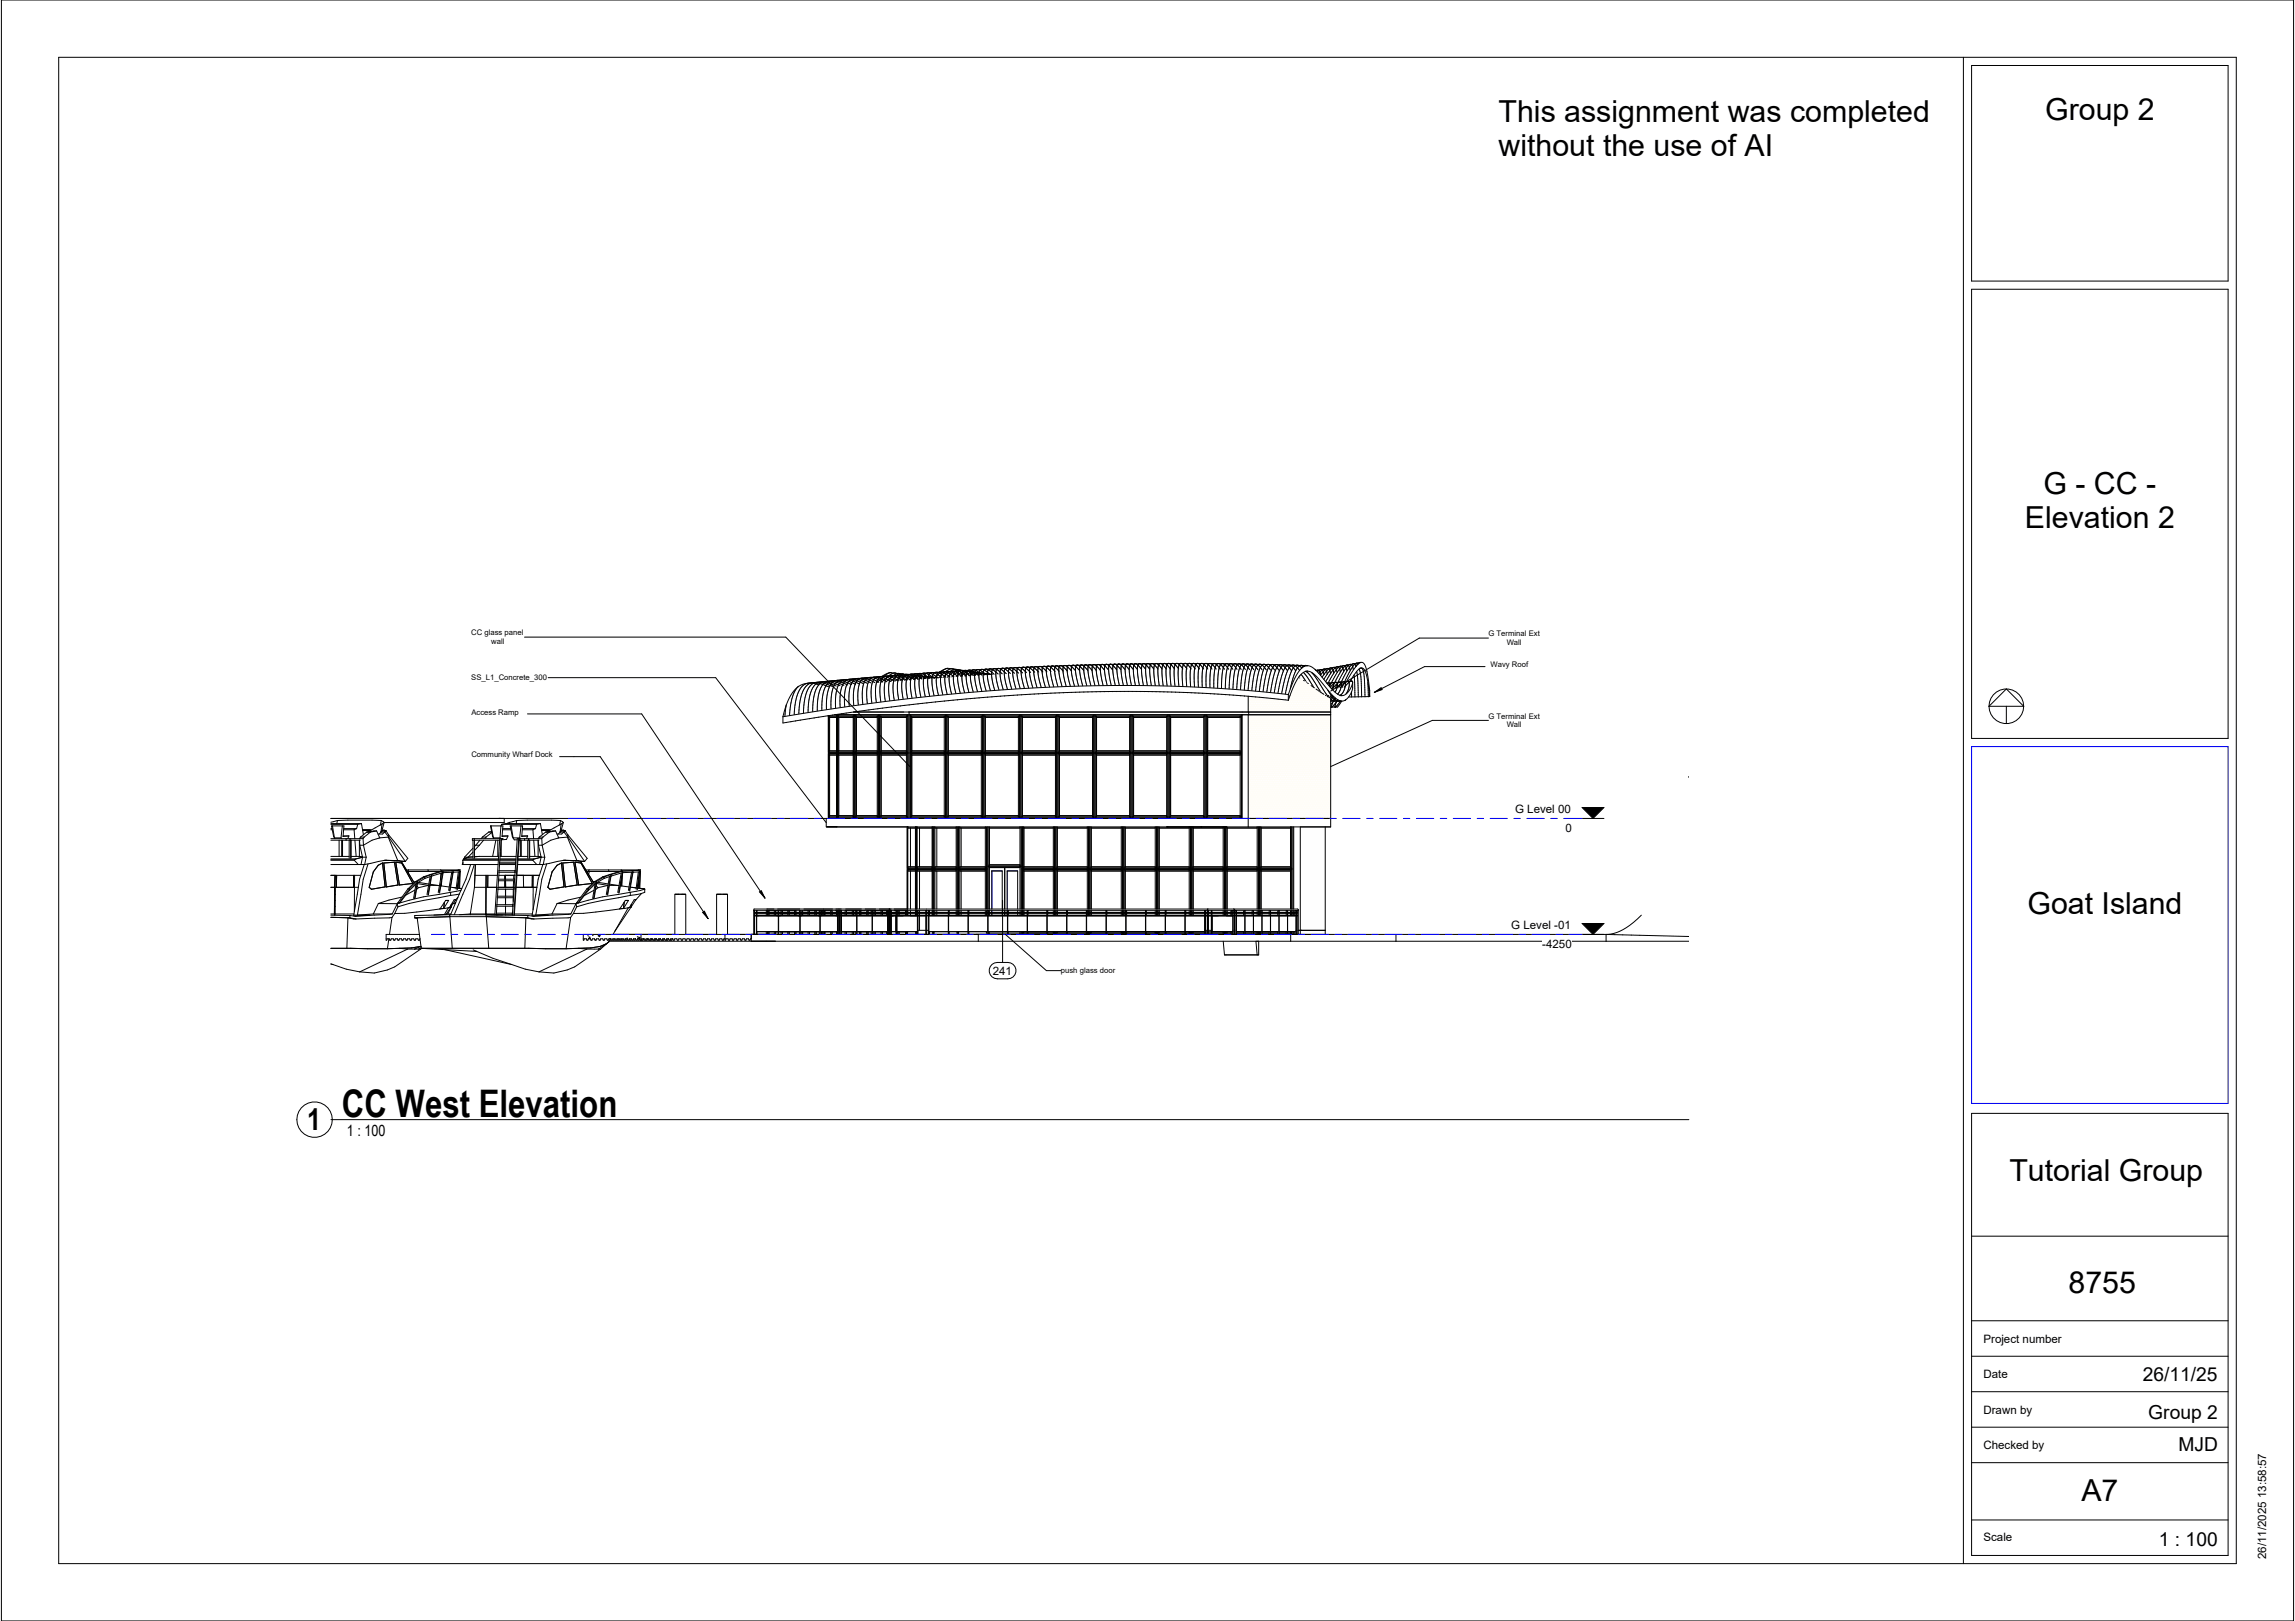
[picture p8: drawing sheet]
<svg xmlns="http://www.w3.org/2000/svg" width="841mm" height="594mm" viewBox="0 0 841 594" stroke-linecap="round" stroke-linejoin="round" font-family="sans-serif">
<defs><g id="words">
<text font-size="13.9" x="125.3" y="409.3">CC West Elevation</text>
<g font-size="11.1">
<text x="549.1" y="44.6">This assignment was completed</text>
<text x="749.4" y="44.1">Group 2</text>
<text x="549.1" y="57">without the use of AI</text>
<text x="748.8" y="181.2">G - CC -</text>
<text x="742" y="193.6">Elevation 2</text>
<text x="743" y="334.9">Goat Island</text>
<text x="112.5" y="414.2">1</text>
<text x="736.3" y="432.6">Tutorial Group</text>
<text x="758" y="473.8">8755</text>
<text x="762.7" y="550.1">A7</text>
</g>
<g font-size="7.1">
<text x="785.2" y="505.9">26/11/25</text>
<text x="787.2" y="520.1">Group 2</text>
<text x="798.3" y="531.6">MJD</text>
<text x="791.1" y="566.6">1 : 100</text>
</g>
<text font-size="5.6" x="127.1" y="416.4">1 : 100</text>
<g font-size="4.2">
<text x="555.2" y="298.1">G Level 00</text>
<text x="573.7" y="305">0</text>
<text x="553.8" y="340.6">G Level -01</text>
<text x="565.2" y="347.5">-4250</text>
<text x="363.8" y="357.1">241</text>
<text x="726.8" y="492.1">Project number</text>
<text x="726.8" y="505.1">Date</text>
<text x="726.8" y="518">Drawn by</text>
<text x="726.8" y="531">Checked by</text>
<text x="726.8" y="564.7">Scale</text>
<text x="830.4" y="571.4" transform="rotate(-90 830.4 571.4)">26/11/2025 13:58:57</text>
</g>
<g font-size="2.8">
<text x="172.7" y="232.8">CC glass panel</text>
<text x="545.4" y="233.2">G Terminal Ext</text>
<text x="180" y="236.1">wall</text>
<text x="552.1" y="236.4">Wall</text>
<text x="546.2" y="244.5">Wavy Roof</text>
<text x="172.7" y="249.3">SS_L1_Concrete_300</text>
<text x="172.7" y="261.8">Access Ramp</text>
<text x="545.4" y="263.3">G Terminal Ext</text>
<text x="552.1" y="266.6">Wall</text>
<text x="172.7" y="277.5">Community Wharf Dock</text>
<text x="388.8" y="356.6">push glass door</text>
</g>
</g></defs>
<path d="M476.5 303h9.1v37.9h-9.1z" fill="#fefefe"/>
<path d="M457.4 255.1l14.7 1.5a25.9 25.9 0 0 1 3.9-8.4l8.8 6 2.8 1.6v5.1h-30.2z" fill="#fff"/>
<g fill="none" stroke="#fffdf7" stroke-width=".37">
<path d="M457.4 255.2h.3M457.4 255.1v.1M457.9 255.2v.7M457.9 256.7v.7M457.9 258.2v.7M457.9 259.7v.7M458.3 255.9v.8M458.3 257.4v.8M458.3 258.9v.8M458.8 255.3v.6M458.8 256.7v.7M458.8 258.2v.7"/>
<path d="M458.8 259.7v.7M459.2 255.9v.8M459.2 257.4v.8M459.2 258.9v.8M459.6 255.3v.6M459.6 256.7v.7M459.6 258.2v.7M459.6 259.7v.7M460.1 255.9v.8M460.1 257.4v.8M460.1 258.9v.8M460.5 255.4v.5"/>
<path d="M460.5 256.7v.7M460.5 258.2v.7M460.5 259.7v.7M461 255.9v.8M461 257.4v.8M461 258.9v.8M461.4 255.5v.4M461.4 256.7v.7M461.4 258.2v.7M461.4 259.7v.7M461.8 255.9v.8M461.8 257.4v.8"/>
<path d="M461.8 258.9v.8M462.3 255.6v.3M462.3 256.7v.7M462.3 258.2v.7M462.3 259.7v.7M462.7 255.9v.8M462.7 257.4v.8M462.7 258.9v.8M463.1 255.7v.2M463.1 256.7v.7M463.1 258.2v.7M463.1 259.7v.7"/>
<path d="M463.6 255.9v.8M463.6 257.4v.8M463.6 258.9v.8M464 255.7v.2M464 256.7v.7M464 258.2v.7M464 259.7v.7M464.5 255.9v.8M464.5 257.4v.8M464.5 258.9v.8M464.9 255.8v.1M464.9 256.7v.7"/>
<path d="M464.9 258.2v.7M464.9 259.7v.7M465.3 255.9v.8M465.3 257.4v.8M465.3 258.9v.8M465.8 255.9h-8.4v.8h30.2M465.8 256.7v.7M465.8 258.2v.7M465.8 259.7v.7M466.2 256v.7M466.2 257.4v.8M466.2 258.9v.8"/>
<path d="M466.7 256.7v.7M466.7 258.2v.7M466.7 259.7v.7M467.1 256v.7M467.1 257.4v.8M467.1 258.9v.8M467.5 256.7v.7M467.5 258.2v.7M467.5 259.7v.7M468 256.1v.6M468 257.4v.8M468 258.9v.8"/>
<path d="M468.4 256.7v.7M468.4 258.2v.7M468.4 259.7v.7M468.9 256.2v.5M468.9 257.4v.8M468.9 258.9v.8M469.3 256.7v.7M469.3 258.2v.7M469.3 259.7v.7M469.7 256.3v.4M469.7 257.4v.8M469.7 258.9v.8"/>
<path d="M470.2 256.7v.7M470.2 258.2v.7M470.2 259.7v.7M470.6 256.4v.3M470.6 257.4v.8M470.6 258.9v.8M471.1 256.7v.7M471.1 258.2v.7M471.1 259.7v.7M471.5 256.5v.2M471.5 257.4v.8M471.5 258.9v.8"/>
<path d="M471.9 256.7v.7M471.9 258.2v.7M471.9 259.7v.7M472.4 257.4v.8M472.4 258.9v.8M472.6 255.2h13.8M472.8 255.2v.7M472.8 256.7v.7M472.8 258.2v.7M472.8 259.7v.7M472.9 254.4h12.2M473.2 253.7h10.8"/>
<path d="M473.3 253.4v.3M473.3 254.4v.8M473.3 255.9v.8M473.3 257.4v.8M473.3 258.9v.8M473.5 252.9l9.4 .1v.7M473.7 252.3v.6M473.7 253.7v.7M473.7 255.2v.7M473.7 256.7v.7M473.7 258.2v.7M473.7 259.7v.7"/>
<path d="M473.8 252.2h8M474.1 252.9v.8M474.1 254.4v.8M474.1 255.9v.8M474.1 257.4v.8M474.1 258.9v.8M474.5 250.7h5.2M474.6 250.7v.7M474.6 252.2v.7M474.6 253.7v.7M474.6 255.2v.7M474.6 256.7v.7"/>
<path d="M474.6 258.2v.7M474.6 259.7v.7M474.8 249.9h3.8M475 249.9v.8M475 251.4v.8M475 252.9v.8M475 254.4v.8M475 255.9v.8M475 257.4v.8M475 258.9v.8M475.2 249.2h2.3M475.5 249.2v.7"/>
<path d="M475.5 250.7v.7M475.5 252.2v.7M475.5 253.7v.7M475.5 255.2v.7M475.5 256.7v.7M475.5 258.2v.7M475.5 259.7v.7M475.7 248.4h.6M475.9 248.4v.8M475.9 249.9v.8M475.9 251.4v.8M475.9 252.9v.8"/>
<path d="M475.9 254.4v.8M475.9 255.9v.8M475.9 257.4v.8M475.9 258.9v.8M476.3 249.2v.7M476.3 250.7v.7M476.3 252.2v.7M476.3 253.7v.7M476.3 255.2v.7M476.3 256.7v.7M476.3 258.2v.7M476.3 259.7v.7"/>
<path d="M476.8 248.7v.5M476.8 249.9v.8M476.8 251.4v.8M476.8 252.9v.8M476.8 254.4v.8M476.8 255.9v.8M476.8 257.4v.8M476.8 258.9v.8M477.2 249.2v.7M477.2 250.7v.7M477.2 252.2v.7M477.2 253.7v.7"/>
<path d="M477.2 255.2v.7M477.2 256.7v.7M477.2 258.2v.7M477.2 259.7v.7M477.7 249.9v.8M477.7 251.4v.8M477.7 252.9v.8M477.7 254.4v.8M477.7 255.9v.8M477.7 257.4v.8M477.7 258.9v.8M478.1 249.6v.3"/>
<path d="M478.1 250.7v.7M478.1 252.2v.7M478.1 253.7v.7M478.1 255.2v.7M478.1 256.7v.7M478.1 258.2v.7M478.1 259.7v.7M478.5 249.9v.8M478.5 251.4v.8M478.5 252.9v.8M478.5 254.4v.8M478.5 255.9v.8"/>
<path d="M478.5 257.4v.8M478.5 258.9v.8M479 250.7v.7M479 252.2v.7M479 253.7v.7M479 255.2v.7M479 256.7v.7M479 258.2v.7M479 259.7v.7M479.4 250.5v.2M479.4 251.4v.8M479.4 252.9v.8"/>
<path d="M479.4 254.4v.8M479.4 255.9v.8M479.4 257.4v.8M479.4 258.9v.8M479.9 250.8v.6M479.9 252.2v.7M479.9 253.7v.7M479.9 255.2v.7M479.9 256.7v.7M479.9 258.2v.7M479.9 259.7v.7M480.3 251.4v.8"/>
<path d="M480.3 252.9v.8M480.3 254.4v.8M480.3 255.9v.8M480.3 257.4v.8M480.3 258.9v.8M480.7 251.4h.1M480.7 252.2v.7M480.7 253.7v.7M480.7 255.2v.7M480.7 256.7v.7M480.7 258.2v.7M480.7 259.7v.7"/>
<path d="M480.7 251.4h-6.6v.8M481.2 251.7v.5M481.2 252.9v.8M481.2 254.4v.8M481.2 255.9v.8M481.2 257.4v.8M481.2 258.9v.8M481.6 252.2v.7M481.6 253.7v.7M481.6 255.2v.7M481.6 256.7v.7M481.6 258.2v.7"/>
<path d="M481.6 259.7v.7M482 252.9v.8M482 254.4v.8M482 255.9v.8M482 257.4v.8M482 258.9v.8M482.5 252.7v.2M482.5 253.7v.7M482.5 255.2v.7M482.5 256.7v.7M482.5 258.2v.7M482.5 259.7v.7"/>
<path d="M482.9 254.4v.8M482.9 255.9v.8M482.9 257.4v.8M482.9 258.9v.8M483.4 253.7v.7M483.4 255.2v.7M483.4 256.7v.7M483.4 258.2v.7M483.4 259.7v.7M483.8 253.6v.1M483.8 254.4v.8M483.8 255.9v.8"/>
<path d="M483.8 257.4v.8M483.8 258.9v.8M484.2 253.9v.5M484.2 255.2v.7M484.2 256.7v.7M484.2 258.2v.7M484.2 259.7v.7M484.7 254.4v.8M484.7 255.9v.8M484.7 257.4v.8M484.7 258.9v.8M485.1 255.2v.7"/>
<path d="M485.1 256.7v.7M485.1 258.2v.7M485.1 259.7v.7M485.6 254.7v.5M485.6 255.9v.8M485.6 257.4v.8M485.6 258.9v.8M486 255.2v.7M486 256.7v.7M486 258.2v.7M486 259.7v.7M486.4 255.9v.8"/>
<path d="M486.4 257.4v.8M486.4 258.9v.8M486.9 255.4v.5M486.9 256.7v.7M486.9 258.2v.7M486.9 259.7v.7M487.3 255.9v.8M487.3 257.4v.8M487.3 258.9v.8M487.6 255.9h-15.2v.8M487.6 257.4h-30.2v.8h30.2M487.6 258.9h-30.2v.8h30.2"/>
<path d="M457.4 262.4h30.2M457.4 263.2h30.2M457.4 263.9h30.2M457.4 264.7h30.2M457.4 265.4h30.2M457.4 266.2h30.2M457.4 266.9h30.2M457.4 267.7h30.2M457.4 268.4h30.2M457.4 269.2h30.2M457.4 269.9h30.2M457.4 270.7h30.2"/>
<path d="M457.4 271.4h30.2M457.4 272.2h30.2M457.4 272.9h30.2M457.4 273.7h30.2M457.4 274.4h30.2M457.4 275.2h30.2M457.4 275.9h30.2M457.4 276.7h30.2M457.4 277.4h30.2M457.4 278.2h30.2M457.4 278.9h30.2M457.4 279.7h30.2"/>
<path d="M457.8 262.4v.8M457.8 263.9v.8M457.8 265.4v.8M457.8 266.9v.8M457.8 268.4v.8M457.8 269.9v.8M457.8 271.4v.8M457.8 272.9v.8M457.8 274.4v.8M457.8 275.9v.8M457.8 277.4v.8M457.8 278.9v.8"/>
<path d="M458.3 261.9v.5M458.3 263.2v.7M458.3 264.7v.7M458.3 266.2v.7M458.3 267.7v.7M458.3 269.2v.7M458.3 270.7v.7M458.3 272.2v.7M458.3 273.7v.7M458.3 275.2v.7M458.3 276.7v.7M458.3 278.2v.7"/>
<path d="M458.3 279.7v.7M458.3 260.4v.5M458.7 262.4v.8M458.7 263.9v.8M458.7 265.4v.8M458.7 266.9v.8M458.7 268.4v.8M458.7 269.9v.8M458.7 271.4v.8M458.7 272.9v.8M458.7 274.4v.8M458.7 275.9v.8"/>
<path d="M458.7 277.4v.8M458.7 278.9v.8M459.2 261.9v.5M459.2 263.2v.7M459.2 264.7v.7M459.2 266.2v.7M459.2 267.7v.7M459.2 269.2v.7M459.2 270.7v.7M459.2 272.2v.7M459.2 273.7v.7M459.2 275.2v.7"/>
<path d="M459.2 276.7v.7M459.2 278.2v.7M459.2 279.7v.7M459.2 260.4v.5M459.6 262.4v.8M459.6 263.9v.8M459.6 265.4v.8M459.6 266.9v.8M459.6 268.4v.8M459.6 269.9v.8M459.6 271.4v.8M459.6 272.9v.8"/>
<path d="M459.6 274.4v.8M459.6 275.9v.8M459.6 277.4v.8M459.6 278.9v.8M460 261.9v.5M460 263.2v.7M460 264.7v.7M460 266.2v.7M460 267.7v.7M460 269.2v.7M460 270.7v.7M460 272.2v.7"/>
<path d="M460 273.7v.7M460 275.2v.7M460 276.7v.7M460 278.2v.7M460 279.7v.7M460.1 260.4v.5M460.5 262.4v.8M460.5 263.9v.8M460.5 265.4v.8M460.5 266.9v.8M460.5 268.4v.8M460.5 269.9v.8"/>
<path d="M460.5 271.4v.8M460.5 272.9v.8M460.5 274.4v.8M460.5 275.9v.8M460.5 277.4v.8M460.5 278.9v.8M460.9 261.9v.5M460.9 263.2v.7M460.9 264.7v.7M460.9 266.2v.7M460.9 267.7v.7M460.9 269.2v.7"/>
<path d="M460.9 270.7v.7M460.9 272.2v.7M460.9 273.7v.7M460.9 275.2v.7M460.9 276.7v.7M460.9 278.2v.7M460.9 279.7v.7M461 260.4v.5M461.4 262.4v.8M461.4 263.9v.8M461.4 265.4v.8M461.4 266.9v.8"/>
<path d="M461.4 268.4v.8M461.4 269.9v.8M461.4 271.4v.8M461.4 272.9v.8M461.4 274.4v.8M461.4 275.9v.8M461.4 277.4v.8M461.4 278.9v.8M461.8 261.9v.5M461.8 263.2v.7M461.8 264.7v.7M461.8 266.2v.7"/>
<path d="M461.8 267.7v.7M461.8 269.2v.7M461.8 270.7v.7M461.8 272.2v.7M461.8 273.7v.7M461.8 275.2v.7M461.8 276.7v.7M461.8 278.2v.7M461.8 279.7v.7M461.8 260.4v.5M462.2 262.4v.8M462.2 263.9v.8"/>
<path d="M462.2 265.4v.8M462.2 266.9v.8M462.2 268.4v.8M462.2 269.9v.8M462.2 271.4v.8M462.2 272.9v.8M462.2 274.4v.8M462.2 275.9v.8M462.2 277.4v.8M462.2 278.9v.8M462.7 261.9v.5M462.7 263.2v.7"/>
<path d="M462.7 264.7v.7M462.7 266.2v.7M462.7 267.7v.7M462.7 269.2v.7M462.7 270.7v.7M462.7 272.2v.7M462.7 273.7v.7M462.7 275.2v.7M462.7 276.7v.7M462.7 278.2v.7M462.7 279.7v.7M462.7 260.4v.5"/>
<path d="M463.1 262.4v.8M463.1 263.9v.8M463.1 265.4v.8M463.1 266.9v.8M463.1 268.4v.8M463.1 269.9v.8M463.1 271.4v.8M463.1 272.9v.8M463.1 274.4v.8M463.1 275.9v.8M463.1 277.4v.8M463.1 278.9v.8"/>
<path d="M463.6 261.9v.5M463.6 263.2v.7M463.6 264.7v.7M463.6 266.2v.7M463.6 267.7v.7M463.6 269.2v.7M463.6 270.7v.7M463.6 272.2v.7M463.6 273.7v.7M463.6 275.2v.7M463.6 276.7v.7M463.6 278.2v.7"/>
<path d="M463.6 279.7v.7M463.6 260.4v.5M464 262.4v.8M464 263.9v.8M464 265.4v.8M464 266.9v.8M464 268.4v.8M464 269.9v.8M464 271.4v.8M464 272.9v.8M464 274.4v.8M464 275.9v.8"/>
<path d="M464 277.4v.8M464 278.9v.8M464.4 261.9v.5M464.4 263.2v.7M464.4 264.7v.7M464.4 266.2v.7M464.4 267.7v.7M464.4 269.2v.7M464.4 270.7v.7M464.4 272.2v.7M464.4 273.7v.7M464.4 275.2v.7"/>
<path d="M464.4 276.7v.7M464.4 278.2v.7M464.4 279.7v.7M464.5 260.4v.5M464.9 262.4v.8M464.9 263.9v.8M464.9 265.4v.8M464.9 266.9v.8M464.9 268.4v.8M464.9 269.9v.8M464.9 271.4v.8M464.9 272.9v.8"/>
<path d="M464.9 274.4v.8M464.9 275.9v.8M464.9 277.4v.8M464.9 278.9v.8M465.3 261.9v.5M465.3 263.2v.7M465.3 264.7v.7M465.3 266.2v.7M465.3 267.7v.7M465.3 269.2v.7M465.3 270.7v.7M465.3 272.2v.7"/>
<path d="M465.3 273.7v.7M465.3 275.2v.7M465.3 276.7v.7M465.3 278.2v.7M465.3 279.7v.7M465.3 260.4v.5M465.8 262.4v.8M465.8 263.9v.8M465.8 265.4v.8M465.8 266.9v.8M465.8 268.4v.8M465.8 269.9v.8"/>
<path d="M465.8 271.4v.8M465.8 272.9v.8M465.8 274.4v.8M465.8 275.9v.8M465.8 277.4v.8M465.8 278.9v.8M466.2 261.9v.5M466.2 263.2v.7M466.2 264.7v.7M466.2 266.2v.7M466.2 267.7v.7M466.2 269.2v.7"/>
<path d="M466.2 270.7v.7M466.2 272.2v.7M466.2 273.7v.7M466.2 275.2v.7M466.2 276.7v.7M466.2 278.2v.7M466.2 279.7v.7M466.2 260.4v.5M466.6 262.4v.8M466.6 263.9v.8M466.6 265.4v.8M466.6 266.9v.8"/>
<path d="M466.6 268.4v.8M466.6 269.9v.8M466.6 271.4v.8M466.6 272.9v.8M466.6 274.4v.8M466.6 275.9v.8M466.6 277.4v.8M466.6 278.9v.8M467.1 261.9v.5M467.1 263.2v.7M467.1 264.7v.7M467.1 266.2v.7"/>
<path d="M467.1 267.7v.7M467.1 269.2v.7M467.1 270.7v.7M467.1 272.2v.7M467.1 273.7v.7M467.1 275.2v.7M467.1 276.7v.7M467.1 278.2v.7M467.1 279.7v.7M467.1 260.4v.5M467.5 262.4v.8M467.5 263.9v.8"/>
<path d="M467.5 265.4v.8M467.5 266.9v.8M467.5 268.4v.8M467.5 269.9v.8M467.5 271.4v.8M467.5 272.9v.8M467.5 274.4v.8M467.5 275.9v.8M467.5 277.4v.8M467.5 278.9v.8M468 261.9v.5M468 263.2v.7"/>
<path d="M468 264.7v.7M468 266.2v.7M468 267.7v.7M468 269.2v.7M468 270.7v.7M468 272.2v.7M468 273.7v.7M468 275.2v.7M468 276.7v.7M468 278.2v.7M468 279.7v.7M468 260.4v.5"/>
<path d="M468.4 262.4v.8M468.4 263.9v.8M468.4 265.4v.8M468.4 266.9v.8M468.4 268.4v.8M468.4 269.9v.8M468.4 271.4v.8M468.4 272.9v.8M468.4 274.4v.8M468.4 275.9v.8M468.4 277.4v.8M468.4 278.9v.8"/>
<path d="M468.8 261.9v.5M468.8 263.2v.7M468.8 264.7v.7M468.8 266.2v.7M468.8 267.7v.7M468.8 269.2v.7M468.8 270.7v.7M468.8 272.2v.7M468.8 273.7v.7M468.8 275.2v.7M468.8 276.7v.7M468.8 278.2v.7"/>
<path d="M468.8 279.7v.7M468.9 260.4v.5M469.3 262.4v.8M469.3 263.9v.8M469.3 265.4v.8M469.3 266.9v.8M469.3 268.4v.8M469.3 269.9v.8M469.3 271.4v.8M469.3 272.9v.8M469.3 274.4v.8M469.3 275.9v.8"/>
<path d="M469.3 277.4v.8M469.3 278.9v.8M469.7 261.9v.5M469.7 263.2v.7M469.7 264.7v.7M469.7 266.2v.7M469.7 267.7v.7M469.7 269.2v.7M469.7 270.7v.7M469.7 272.2v.7M469.7 273.7v.7M469.7 275.2v.7"/>
<path d="M469.7 276.7v.7M469.7 278.2v.7M469.7 279.7v.7M469.7 260.4v.5M470.2 262.4v.8M470.2 263.9v.8M470.2 265.4v.8M470.2 266.9v.8M470.2 268.4v.8M470.2 269.9v.8M470.2 271.4v.8M470.2 272.9v.8"/>
<path d="M470.2 274.4v.8M470.2 275.9v.8M470.2 277.4v.8M470.2 278.9v.8M470.6 261.9v.5M470.6 263.2v.7M470.6 264.7v.7M470.6 266.2v.7M470.6 267.7v.7M470.6 269.2v.7M470.6 270.7v.7M470.6 272.2v.7"/>
<path d="M470.6 273.7v.7M470.6 275.2v.7M470.6 276.7v.7M470.6 278.2v.7M470.6 279.7v.7M470.6 260.4v.5M471 262.4v.8M471 263.9v.8M471 265.4v.8M471 266.9v.8M471 268.4v.8M471 269.9v.8"/>
<path d="M471 271.4v.8M471 272.9v.8M471 274.4v.8M471 275.9v.8M471 277.4v.8M471 278.9v.8M471.5 261.9v.5M471.5 263.2v.7M471.5 264.7v.7M471.5 266.2v.7M471.5 267.7v.7M471.5 269.2v.7"/>
<path d="M471.5 270.7v.7M471.5 272.2v.7M471.5 273.7v.7M471.5 275.2v.7M471.5 276.7v.7M471.5 278.2v.7M471.5 279.7v.7M471.5 260.4v.5M471.9 262.4v.8M471.9 263.9v.8M471.9 265.4v.8M471.9 266.9v.8"/>
<path d="M471.9 268.4v.8M471.9 269.9v.8M471.9 271.4v.8M471.9 272.9v.8M471.9 274.4v.8M471.9 275.9v.8M471.9 277.4v.8M471.9 278.9v.8M472.3 261.9v.5M472.3 263.2v.7M472.3 264.7v.7M472.3 266.2v.7"/>
<path d="M472.3 267.7v.7M472.3 269.2v.7M472.3 270.7v.7M472.3 272.2v.7M472.3 273.7v.7M472.3 275.2v.7M472.3 276.7v.7M472.3 278.2v.7M472.3 279.7v.7M472.4 260.4v.5M472.8 262.4v.8M472.8 263.9v.8"/>
<path d="M472.8 265.4v.8M472.8 266.9v.8M472.8 268.4v.8M472.8 269.9v.8M472.8 271.4v.8M472.8 272.9v.8M472.8 274.4v.8M472.8 275.9v.8M472.8 277.4v.8M472.8 278.9v.8M473.2 261.9v.5M473.2 263.2v.7"/>
<path d="M473.2 264.7v.7M473.2 266.2v.7M473.2 267.7v.7M473.2 269.2v.7M473.2 270.7v.7M473.2 272.2v.7M473.2 273.7v.7M473.2 275.2v.7M473.2 276.7v.7M473.2 278.2v.7M473.2 279.7v.7M473.3 260.4v.5"/>
<path d="M473.7 262.4v.8M473.7 263.9v.8M473.7 265.4v.8M473.7 266.9v.8M473.7 268.4v.8M473.7 269.9v.8M473.7 271.4v.8M473.7 272.9v.8M473.7 274.4v.8M473.7 275.9v.8M473.7 277.4v.8M473.7 278.9v.8"/>
<path d="M474.1 261.9v.5M474.1 263.2v.7M474.1 264.7v.7M474.1 266.2v.7M474.1 267.7v.7M474.1 269.2v.7M474.1 270.7v.7M474.1 272.2v.7M474.1 273.7v.7M474.1 275.2v.7M474.1 276.7v.7M474.1 278.2v.7"/>
<path d="M474.1 279.7v.7M474.1 260.4v.5M474.5 262.4v.8M474.5 263.9v.8M474.5 265.4v.8M474.5 266.9v.8M474.5 268.4v.8M474.5 269.9v.8M474.5 271.4v.8M474.5 272.9v.8M474.5 274.4v.8M474.5 275.9v.8"/>
<path d="M474.5 277.4v.8M474.5 278.9v.8M475 261.9v.5M475 263.2v.7M475 264.7v.7M475 266.2v.7M475 267.7v.7M475 269.2v.7M475 270.7v.7M475 272.2v.7M475 273.7v.7M475 275.2v.7"/>
<path d="M475 276.7v.7M475 278.2v.7M475 279.7v.7M475 260.4v.5M475.4 262.4v.8M475.4 263.9v.8M475.4 265.4v.8M475.4 266.9v.8M475.4 268.4v.8M475.4 269.9v.8M475.4 271.4v.8M475.4 272.9v.8"/>
<path d="M475.4 274.4v.8M475.4 275.9v.8M475.4 277.4v.8M475.4 278.9v.8M475.9 261.9v.5M475.9 263.2v.7M475.9 264.7v.7M475.9 266.2v.7M475.9 267.7v.7M475.9 269.2v.7M475.9 270.7v.7M475.9 272.2v.7"/>
<path d="M475.9 273.7v.7M475.9 275.2v.7M475.9 276.7v.7M475.9 278.2v.7M475.9 279.7v.7M475.9 260.4v.5M476.3 262.4v.8M476.3 263.9v.8M476.3 265.4v.8M476.3 266.9v.8M476.3 268.4v.8M476.3 269.9v.8"/>
<path d="M476.3 271.4v.8M476.3 272.9v.8M476.3 274.4v.8M476.3 275.9v.8M476.3 277.4v.8M476.3 278.9v.8M476.7 261.9v.5M476.7 263.2v.7M476.7 264.7v.7M476.7 266.2v.7M476.7 267.7v.7M476.7 269.2v.7"/>
<path d="M476.7 270.7v.7M476.7 272.2v.7M476.7 273.7v.7M476.7 275.2v.7M476.7 276.7v.7M476.7 278.2v.7M476.7 279.7v.7M476.8 260.4v.5M477.2 262.4v.8M477.2 263.9v.8M477.2 265.4v.8M477.2 266.9v.8"/>
<path d="M477.2 268.4v.8M477.2 269.9v.8M477.2 271.4v.8M477.2 272.9v.8M477.2 274.4v.8M477.2 275.9v.8M477.2 277.4v.8M477.2 278.9v.8M477.6 261.9v.5M477.6 263.2v.7M477.6 264.7v.7M477.6 266.2v.7"/>
<path d="M477.6 267.7v.7M477.6 269.2v.7M477.6 270.7v.7M477.6 272.2v.7M477.6 273.7v.7M477.6 275.2v.7M477.6 276.7v.7M477.6 278.2v.7M477.6 279.7v.7M477.7 260.4v.5M478.1 262.4v.8M478.1 263.9v.8"/>
<path d="M478.1 265.4v.8M478.1 266.9v.8M478.1 268.4v.8M478.1 269.9v.8M478.1 271.4v.8M478.1 272.9v.8M478.1 274.4v.8M478.1 275.9v.8M478.1 277.4v.8M478.1 278.9v.8M478.5 261.9v.5M478.5 263.2v.7"/>
<path d="M478.5 264.7v.7M478.5 266.2v.7M478.5 267.7v.7M478.5 269.2v.7M478.5 270.7v.7M478.5 272.2v.7M478.5 273.7v.7M478.5 275.2v.7M478.5 276.7v.7M478.5 278.2v.7M478.5 279.7v.7M478.5 260.4v.5"/>
<path d="M478.9 262.4v.8M478.9 263.9v.8M478.9 265.4v.8M478.9 266.9v.8M478.9 268.4v.8M478.9 269.9v.8M478.9 271.4v.8M478.9 272.9v.8M478.9 274.4v.8M478.9 275.9v.8M478.9 277.4v.8M478.9 278.9v.8"/>
<path d="M479.4 261.9v.5M479.4 263.2v.7M479.4 264.7v.7M479.4 266.2v.7M479.4 267.7v.7M479.4 269.2v.7M479.4 270.7v.7M479.4 272.2v.7M479.4 273.7v.7M479.4 275.2v.7M479.4 276.7v.7M479.4 278.2v.7"/>
<path d="M479.4 279.7v.7M479.4 260.4v.5M479.8 262.4v.8M479.8 263.9v.8M479.8 265.4v.8M479.8 266.9v.8M479.8 268.4v.8M479.8 269.9v.8M479.8 271.4v.8M479.8 272.9v.8M479.8 274.4v.8M479.8 275.9v.8"/>
<path d="M479.8 277.4v.8M479.8 278.9v.8M480.3 261.9v.5M480.3 263.2v.7M480.3 264.7v.7M480.3 266.2v.7M480.3 267.7v.7M480.3 269.2v.7M480.3 270.7v.7M480.3 272.2v.7M480.3 273.7v.7M480.3 275.2v.7"/>
<path d="M480.3 276.7v.7M480.3 278.2v.7M480.3 279.7v.7M480.3 260.4v.5M480.7 262.4v.8M480.7 263.9v.8M480.7 265.4v.8M480.7 266.9v.8M480.7 268.4v.8M480.7 269.9v.8M480.7 271.4v.8M480.7 272.9v.8"/>
<path d="M480.7 274.4v.8M480.7 275.9v.8M480.7 277.4v.8M480.7 278.9v.8M481.1 261.9v.5M481.1 263.2v.7M481.1 264.7v.7M481.1 266.2v.7M481.1 267.7v.7M481.1 269.2v.7M481.1 270.7v.7M481.1 272.2v.7"/>
<path d="M481.1 273.7v.7M481.1 275.2v.7M481.1 276.7v.7M481.1 278.2v.7M481.1 279.7v.7M481.2 260.4v.5M481.6 262.4v.8M481.6 263.9v.8M481.6 265.4v.8M481.6 266.9v.8M481.6 268.4v.8M481.6 269.9v.8"/>
<path d="M481.6 271.4v.8M481.6 272.9v.8M481.6 274.4v.8M481.6 275.9v.8M481.6 277.4v.8M481.6 278.9v.8M482 261.9v.5M482 263.2v.7M482 264.7v.7M482 266.2v.7M482 267.7v.7M482 269.2v.7"/>
<path d="M482 270.7v.7M482 272.2v.7M482 273.7v.7M482 275.2v.7M482 276.7v.7M482 278.2v.7M482 279.7v.7M482 260.4v.5M482.5 262.4v.8M482.5 263.9v.8M482.5 265.4v.8M482.5 266.9v.8"/>
<path d="M482.5 268.4v.8M482.5 269.9v.8M482.5 271.4v.8M482.5 272.9v.8M482.5 274.4v.8M482.5 275.9v.8M482.5 277.4v.8M482.5 278.9v.8M482.9 261.9v.5M482.9 263.2v.7M482.9 264.7v.7M482.9 266.2v.7"/>
<path d="M482.9 267.7v.7M482.9 269.2v.7M482.9 270.7v.7M482.9 272.2v.7M482.9 273.7v.7M482.9 275.2v.7M482.9 276.7v.7M482.9 278.2v.7M482.9 279.7v.7M482.9 260.4v.5M483.3 262.4v.8M483.3 263.9v.8"/>
<path d="M483.3 265.4v.8M483.3 266.9v.8M483.3 268.4v.8M483.3 269.9v.8M483.3 271.4v.8M483.3 272.9v.8M483.3 274.4v.8M483.3 275.9v.8M483.3 277.4v.8M483.3 278.9v.8M483.8 261.9v.5M483.8 263.2v.7"/>
<path d="M483.8 264.7v.7M483.8 266.2v.7M483.8 267.7v.7M483.8 269.2v.7M483.8 270.7v.7M483.8 272.2v.7M483.8 273.7v.7M483.8 275.2v.7M483.8 276.7v.7M483.8 278.2v.7M483.8 279.7v.7M483.8 260.4v.5"/>
<path d="M484.2 262.4v.8M484.2 263.9v.8M484.2 265.4v.8M484.2 266.9v.8M484.2 268.4v.8M484.2 269.9v.8M484.2 271.4v.8M484.2 272.9v.8M484.2 274.4v.8M484.2 275.9v.8M484.2 277.4v.8M484.2 278.9v.8"/>
<path d="M484.7 261.9v.5M484.7 263.2v.7M484.7 264.7v.7M484.7 266.2v.7M484.7 267.7v.7M484.7 269.2v.7M484.7 270.7v.7M484.7 272.2v.7M484.7 273.7v.7M484.7 275.2v.7M484.7 276.7v.7M484.7 278.2v.7"/>
<path d="M484.7 279.7v.7M484.7 260.4v.5M485.1 262.4v.8M485.1 263.9v.8M485.1 265.4v.8M485.1 266.9v.8M485.1 268.4v.8M485.1 269.9v.8M485.1 271.4v.8M485.1 272.9v.8M485.1 274.4v.8M485.1 275.9v.8"/>
<path d="M485.1 277.4v.8M485.1 278.9v.8M485.5 261.9v.5M485.5 263.2v.7M485.5 264.7v.7M485.5 266.2v.7M485.5 267.7v.7M485.5 269.2v.7M485.5 270.7v.7M485.5 272.2v.7M485.5 273.7v.7M485.5 275.2v.7"/>
<path d="M485.5 276.7v.7M485.5 278.2v.7M485.5 279.7v.7M485.6 260.4v.5M486 262.4v.8M486 263.9v.8M486 265.4v.8M486 266.9v.8M486 268.4v.8M486 269.9v.8M486 271.4v.8M486 272.9v.8"/>
<path d="M486 274.4v.8M486 275.9v.8M486 277.4v.8M486 278.9v.8M486.4 261.9v.5M486.4 263.2v.7M486.4 264.7v.7M486.4 266.2v.7M486.4 267.7v.7M486.4 269.2v.7M486.4 270.7v.7M486.4 272.2v.7"/>
<path d="M486.4 273.7v.7M486.4 275.2v.7M486.4 276.7v.7M486.4 278.2v.7M486.4 279.7v.7M486.4 260.4v.5M486.9 262.4v.8M486.9 263.9v.8M486.9 265.4v.8M486.9 266.9v.8M486.9 268.4v.8M486.9 269.9v.8"/>
<path d="M486.9 271.4v.8M486.9 272.9v.8M486.9 274.4v.8M486.9 275.9v.8M486.9 277.4v.8M486.9 278.9v.8M487.3 261.9v.5M487.3 263.2v.7M487.3 264.7v.7M487.3 266.2v.7M487.3 267.7v.7M487.3 269.2v.7"/>
<path d="M487.3 270.7v.7M487.3 272.2v.7M487.3 273.7v.7M487.3 275.2v.7M487.3 276.7v.7M487.3 278.2v.7M487.3 279.7v.7M487.3 260.4v.5M487.6 260.4h-30.2v.5M457.4 280.4h30.2M457.4 281.2h30.2M457.4 281.9h30.2"/>
<path d="M457.4 282.7h30.2M457.4 283.4h30.2M457.4 284.2h30.2M457.4 284.9h30.2M457.4 285.7h30.2M457.4 286.4h30.2M457.4 287.2h30.2M457.4 287.9h30.2M457.4 288.7h30.2M457.4 289.4h30.2M457.4 290.2h30.2M457.4 290.9h30.2"/>
<path d="M457.4 291.7h30.2M457.4 292.4h30.2M457.4 293.2h30.2M457.4 293.9h30.2M457.4 294.7h30.2M457.4 295.4h30.2M457.4 296.2h30.2M457.4 296.9h30.2M457.4 297.7h30.2M457.4 298.4h30.2M457.4 299.2h30.2M457.8 280.4v.8"/>
<path d="M457.8 281.9v.8M457.8 283.4v.8M457.8 284.9v.8M457.8 286.4v.8M457.8 287.9v.8M457.8 289.4v.8M457.8 290.9v.8M457.8 292.4v.8M457.8 293.9v.8M457.8 295.4v.8M457.8 296.9v.8M457.8 298.4v.8"/>
<path d="M458.3 281.2v.7M458.3 282.7v.7M458.3 284.2v.7M458.3 285.7v.7M458.3 287.2v.7M458.3 288.7v.7M458.3 290.2v.7M458.3 291.7v.7M458.3 293.2v.7M458.3 294.7v.7M458.3 296.2v.7M458.3 297.7v.7"/>
<path d="M458.3 299.2v.7M458.7 280.4v.8M458.7 281.9v.8M458.7 283.4v.8M458.7 284.9v.8M458.7 286.4v.8M458.7 287.9v.8M458.7 289.4v.8M458.7 290.9v.8M458.7 292.4v.8M458.7 293.9v.8M458.7 295.4v.8"/>
<path d="M458.7 296.9v.8M458.7 298.4v.8M459.2 281.2v.7M459.2 282.7v.7M459.2 284.2v.7M459.2 285.7v.7M459.2 287.2v.7M459.2 288.7v.7M459.2 290.2v.7M459.2 291.7v.7M459.2 293.2v.7M459.2 294.7v.7"/>
<path d="M459.2 296.2v.7M459.2 297.7v.7M459.2 299.2v.7M459.6 280.4v.8M459.6 281.9v.8M459.6 283.4v.8M459.6 284.9v.8M459.6 286.4v.8M459.6 287.9v.8M459.6 289.4v.8M459.6 290.9v.8M459.6 292.4v.8"/>
<path d="M459.6 293.9v.8M459.6 295.4v.8M459.6 296.9v.8M459.6 298.4v.8M460 281.2v.7M460 282.7v.7M460 284.2v.7M460 285.7v.7M460 287.2v.7M460 288.7v.7M460 290.2v.7M460 291.7v.7"/>
<path d="M460 293.2v.7M460 294.7v.7M460 296.2v.7M460 297.7v.7M460 299.2v.7M460.5 280.4v.8M460.5 281.9v.8M460.5 283.4v.8M460.5 284.9v.8M460.5 286.4v.8M460.5 287.9v.8M460.5 289.4v.8"/>
<path d="M460.5 290.9v.8M460.5 292.4v.8M460.5 293.9v.8M460.5 295.4v.8M460.5 296.9v.8M460.5 298.4v.8M460.9 281.2v.7M460.9 282.7v.7M460.9 284.2v.7M460.9 285.7v.7M460.9 287.2v.7M460.9 288.7v.7"/>
<path d="M460.9 290.2v.7M460.9 291.7v.7M460.9 293.2v.7M460.9 294.7v.7M460.9 296.2v.7M460.9 297.7v.7M460.9 299.2v.7M461.4 280.4v.8M461.4 281.9v.8M461.4 283.4v.8M461.4 284.9v.8M461.4 286.4v.8"/>
<path d="M461.4 287.9v.8M461.4 289.4v.8M461.4 290.9v.8M461.4 292.4v.8M461.4 293.9v.8M461.4 295.4v.8M461.4 296.9v.8M461.4 298.4v.8M461.8 281.2v.7M461.8 282.7v.7M461.8 284.2v.7M461.8 285.7v.7"/>
<path d="M461.8 287.2v.7M461.8 288.7v.7M461.8 290.2v.7M461.8 291.7v.7M461.8 293.2v.7M461.8 294.7v.7M461.8 296.2v.7M461.8 297.7v.7M461.8 299.2v.7M462.2 280.4v.8M462.2 281.9v.8M462.2 283.4v.8"/>
<path d="M462.2 284.9v.8M462.2 286.4v.8M462.2 287.9v.8M462.2 289.4v.8M462.2 290.9v.8M462.2 292.4v.8M462.2 293.9v.8M462.2 295.4v.8M462.2 296.9v.8M462.2 298.4v.8M462.7 281.2v.7M462.7 282.7v.7"/>
<path d="M462.7 284.2v.7M462.7 285.7v.7M462.7 287.2v.7M462.7 288.7v.7M462.7 290.2v.7M462.7 291.7v.7M462.7 293.2v.7M462.7 294.7v.7M462.7 296.2v.7M462.7 297.7v.7M462.7 299.2v.7M463.1 280.4v.8"/>
<path d="M463.1 281.9v.8M463.1 283.4v.8M463.1 284.9v.8M463.1 286.4v.8M463.1 287.9v.8M463.1 289.4v.8M463.1 290.9v.8M463.1 292.4v.8M463.1 293.9v.8M463.1 295.4v.8M463.1 296.9v.8M463.1 298.4v.8"/>
<path d="M463.6 281.2v.7M463.6 282.7v.7M463.6 284.2v.7M463.6 285.7v.7M463.6 287.2v.7M463.6 288.7v.7M463.6 290.2v.7M463.6 291.7v.7M463.6 293.2v.7M463.6 294.7v.7M463.6 296.2v.7M463.6 297.7v.7"/>
<path d="M463.6 299.2v.7M464 280.4v.8M464 281.9v.8M464 283.4v.8M464 284.9v.8M464 286.4v.8M464 287.9v.8M464 289.4v.8M464 290.9v.8M464 292.4v.8M464 293.9v.8M464 295.4v.8"/>
<path d="M464 296.9v.8M464 298.4v.8M464.4 281.2v.7M464.4 282.7v.7M464.4 284.2v.7M464.4 285.7v.7M464.4 287.2v.7M464.4 288.7v.7M464.4 290.2v.7M464.4 291.7v.7M464.4 293.2v.7M464.4 294.7v.7"/>
<path d="M464.4 296.2v.7M464.4 297.7v.7M464.4 299.2v.7M464.9 280.4v.8M464.9 281.9v.8M464.9 283.4v.8M464.9 284.9v.8M464.9 286.4v.8M464.9 287.9v.8M464.9 289.4v.8M464.9 290.9v.8M464.9 292.4v.8"/>
<path d="M464.9 293.9v.8M464.9 295.4v.8M464.9 296.9v.8M464.9 298.4v.8M465.3 281.2v.7M465.3 282.7v.7M465.3 284.2v.7M465.3 285.7v.7M465.3 287.2v.7M465.3 288.7v.7M465.3 290.2v.7M465.3 291.7v.7"/>
<path d="M465.3 293.2v.7M465.3 294.7v.7M465.3 296.2v.7M465.3 297.7v.7M465.3 299.2v.7M465.8 280.4v.8M465.8 281.9v.8M465.8 283.4v.8M465.8 284.9v.8M465.8 286.4v.8M465.8 287.9v.8M465.8 289.4v.8"/>
<path d="M465.8 290.9v.8M465.8 292.4v.8M465.8 293.9v.8M465.8 295.4v.8M465.8 296.9v.8M465.8 298.4v.8M466.2 281.2v.7M466.2 282.7v.7M466.2 284.2v.7M466.2 285.7v.7M466.2 287.2v.7M466.2 288.7v.7"/>
<path d="M466.2 290.2v.7M466.2 291.7v.7M466.2 293.2v.7M466.2 294.7v.7M466.2 296.2v.7M466.2 297.7v.7M466.2 299.2v.7M466.6 280.4v.8M466.6 281.9v.8M466.6 283.4v.8M466.6 284.9v.8M466.6 286.4v.8"/>
<path d="M466.6 287.9v.8M466.6 289.4v.8M466.6 290.9v.8M466.6 292.4v.8M466.6 293.9v.8M466.6 295.4v.8M466.6 296.9v.8M466.6 298.4v.8M467.1 281.2v.7M467.1 282.7v.7M467.1 284.2v.7M467.1 285.7v.7"/>
<path d="M467.1 287.2v.7M467.1 288.7v.7M467.1 290.2v.7M467.1 291.7v.7M467.1 293.2v.7M467.1 294.7v.7M467.1 296.2v.7M467.1 297.7v.7M467.1 299.2v.7M467.5 280.4v.8M467.5 281.9v.8M467.5 283.4v.8"/>
<path d="M467.5 284.9v.8M467.5 286.4v.8M467.5 287.9v.8M467.5 289.4v.8M467.5 290.9v.8M467.5 292.4v.8M467.5 293.9v.8M467.5 295.4v.8M467.5 296.9v.8M467.5 298.4v.8M468 281.2v.7M468 282.7v.7"/>
<path d="M468 284.2v.7M468 285.7v.7M468 287.2v.7M468 288.7v.7M468 290.2v.7M468 291.7v.7M468 293.2v.7M468 294.7v.7M468 296.2v.7M468 297.7v.7M468 299.2v.7M468.4 280.4v.8"/>
<path d="M468.4 281.9v.8M468.4 283.4v.8M468.4 284.9v.8M468.4 286.4v.8M468.4 287.9v.8M468.4 289.4v.8M468.4 290.9v.8M468.4 292.4v.8M468.4 293.9v.8M468.4 295.4v.8M468.4 296.9v.8M468.4 298.4v.8"/>
<path d="M468.8 281.2v.7M468.8 282.7v.7M468.8 284.2v.7M468.8 285.7v.7M468.8 287.2v.7M468.8 288.7v.7M468.8 290.2v.7M468.8 291.7v.7M468.8 293.2v.7M468.8 294.7v.7M468.8 296.2v.7M468.8 297.7v.7"/>
<path d="M468.8 299.2v.7M469.3 280.4v.8M469.3 281.9v.8M469.3 283.4v.8M469.3 284.9v.8M469.3 286.4v.8M469.3 287.9v.8M469.3 289.4v.8M469.3 290.9v.8M469.3 292.4v.8M469.3 293.9v.8M469.3 295.4v.8"/>
<path d="M469.3 296.9v.8M469.3 298.4v.8M469.7 281.2v.7M469.7 282.7v.7M469.7 284.2v.7M469.7 285.7v.7M469.7 287.2v.7M469.7 288.7v.7M469.7 290.2v.7M469.7 291.7v.7M469.7 293.2v.7M469.7 294.7v.7"/>
<path d="M469.7 296.2v.7M469.7 297.7v.7M469.7 299.2v.7M470.2 280.4v.8M470.2 281.9v.8M470.2 283.4v.8M470.2 284.9v.8M470.2 286.4v.8M470.2 287.9v.8M470.2 289.4v.8M470.2 290.9v.8M470.2 292.4v.8"/>
<path d="M470.2 293.9v.8M470.2 295.4v.8M470.2 296.9v.8M470.2 298.4v.8M470.6 281.2v.7M470.6 282.7v.7M470.6 284.2v.7M470.6 285.7v.7M470.6 287.2v.7M470.6 288.7v.7M470.6 290.2v.7M470.6 291.7v.7"/>
<path d="M470.6 293.2v.7M470.6 294.7v.7M470.6 296.2v.7M470.6 297.7v.7M470.6 299.2v.7M471 280.4v.8M471 281.9v.8M471 283.4v.8M471 284.9v.8M471 286.4v.8M471 287.9v.8M471 289.4v.8"/>
<path d="M471 290.9v.8M471 292.4v.8M471 293.9v.8M471 295.4v.8M471 296.9v.8M471 298.4v.8M471.5 281.2v.7M471.5 282.7v.7M471.5 284.2v.7M471.5 285.7v.7M471.5 287.2v.7M471.5 288.7v.7"/>
<path d="M471.5 290.2v.7M471.5 291.7v.7M471.5 293.2v.7M471.5 294.7v.7M471.5 296.2v.7M471.5 297.7v.7M471.5 299.2v.7M471.9 280.4v.8M471.9 281.9v.8M471.9 283.4v.8M471.9 284.9v.8M471.9 286.4v.8"/>
<path d="M471.9 287.9v.8M471.9 289.4v.8M471.9 290.9v.8M471.9 292.4v.8M471.9 293.9v.8M471.9 295.4v.8M471.9 296.9v.8M471.9 298.4v.8M472.3 281.2v.7M472.3 282.7v.7M472.3 284.2v.7M472.3 285.7v.7"/>
<path d="M472.3 287.2v.7M472.3 288.7v.7M472.3 290.2v.7M472.3 291.7v.7M472.3 293.2v.7M472.3 294.7v.7M472.3 296.2v.7M472.3 297.7v.7M472.3 299.2v.7M472.8 280.4v.8M472.8 281.9v.8M472.8 283.4v.8"/>
<path d="M472.8 284.9v.8M472.8 286.4v.8M472.8 287.9v.8M472.8 289.4v.8M472.8 290.9v.8M472.8 292.4v.8M472.8 293.9v.8M472.8 295.4v.8M472.8 296.9v.8M472.8 298.4v.8M473.2 281.2v.7M473.2 282.7v.7"/>
<path d="M473.2 284.2v.7M473.2 285.7v.7M473.2 287.2v.7M473.2 288.7v.7M473.2 290.2v.7M473.2 291.7v.7M473.2 293.2v.7M473.2 294.7v.7M473.2 296.2v.7M473.2 297.7v.7M473.2 299.2v.7M473.7 280.4v.8"/>
<path d="M473.7 281.9v.8M473.7 283.4v.8M473.7 284.9v.8M473.7 286.4v.8M473.7 287.9v.8M473.7 289.4v.8M473.7 290.9v.8M473.7 292.4v.8M473.7 293.9v.8M473.7 295.4v.8M473.7 296.9v.8M473.7 298.4v.8"/>
<path d="M474.1 281.2v.7M474.1 282.7v.7M474.1 284.2v.7M474.1 285.7v.7M474.1 287.2v.7M474.1 288.7v.7M474.1 290.2v.7M474.1 291.7v.7M474.1 293.2v.7M474.1 294.7v.7M474.1 296.2v.7M474.1 297.7v.7"/>
<path d="M474.1 299.2v.7M474.5 280.4v.8M474.5 281.9v.8M474.5 283.4v.8M474.5 284.9v.8M474.5 286.4v.8M474.5 287.9v.8M474.5 289.4v.8M474.5 290.9v.8M474.5 292.4v.8M474.5 293.9v.8M474.5 295.4v.8"/>
<path d="M474.5 296.9v.8M474.5 298.4v.8M475 281.2v.7M475 282.7v.7M475 284.2v.7M475 285.7v.7M475 287.2v.7M475 288.7v.7M475 290.2v.7M475 291.7v.7M475 293.2v.7M475 294.7v.7"/>
<path d="M475 296.2v.7M475 297.7v.7M475 299.2v.7M475.4 280.4v.8M475.4 281.9v.8M475.4 283.4v.8M475.4 284.9v.8M475.4 286.4v.8M475.4 287.9v.8M475.4 289.4v.8M475.4 290.9v.8M475.4 292.4v.8"/>
<path d="M475.4 293.9v.8M475.4 295.4v.8M475.4 296.9v.8M475.4 298.4v.8M475.9 281.2v.7M475.9 282.7v.7M475.9 284.2v.7M475.9 285.7v.7M475.9 287.2v.7M475.9 288.7v.7M475.9 290.2v.7M475.9 291.7v.7"/>
<path d="M475.9 293.2v.7M475.9 294.7v.7M475.9 296.2v.7M475.9 297.7v.7M475.9 299.2v.7M476.3 280.4v.8M476.3 281.9v.8M476.3 283.4v.8M476.3 284.9v.8M476.3 286.4v.8M476.3 287.9v.8M476.3 289.4v.8"/>
<path d="M476.3 290.9v.8M476.3 292.4v.8M476.3 293.9v.8M476.3 295.4v.8M476.3 296.9v.8M476.3 298.4v.8M476.7 281.2v.7M476.7 282.7v.7M476.7 284.2v.7M476.7 285.7v.7M476.7 287.2v.7M476.7 288.7v.7"/>
<path d="M476.7 290.2v.7M476.7 291.7v.7M476.7 293.2v.7M476.7 294.7v.7M476.7 296.2v.7M476.7 297.7v.7M476.7 299.2v.7M477.2 280.4v.8M477.2 281.9v.8M477.2 283.4v.8M477.2 284.9v.8M477.2 286.4v.8"/>
<path d="M477.2 287.9v.8M477.2 289.4v.8M477.2 290.9v.8M477.2 292.4v.8M477.2 293.9v.8M477.2 295.4v.8M477.2 296.9v.8M477.2 298.4v.8M477.6 281.2v.7M477.6 282.7v.7M477.6 284.2v.7M477.6 285.7v.7"/>
<path d="M477.6 287.2v.7M477.6 288.7v.7M477.6 290.2v.7M477.6 291.7v.7M477.6 293.2v.7M477.6 294.7v.7M477.6 296.2v.7M477.6 297.7v.7M477.6 299.2v.7M478.1 280.4v.8M478.1 281.9v.8M478.1 283.4v.8"/>
<path d="M478.1 284.9v.8M478.1 286.4v.8M478.1 287.9v.8M478.1 289.4v.8M478.1 290.9v.8M478.1 292.4v.8M478.1 293.9v.8M478.1 295.4v.8M478.1 296.9v.8M478.1 298.4v.8M478.5 281.2v.7M478.5 282.7v.7"/>
<path d="M478.5 284.2v.7M478.5 285.7v.7M478.5 287.2v.7M478.5 288.7v.7M478.5 290.2v.7M478.5 291.7v.7M478.5 293.2v.7M478.5 294.7v.7M478.5 296.2v.7M478.5 297.7v.7M478.5 299.2v.7M478.9 280.4v.8"/>
<path d="M478.9 281.9v.8M478.9 283.4v.8M478.9 284.9v.8M478.9 286.4v.8M478.9 287.9v.8M478.9 289.4v.8M478.9 290.9v.8M478.9 292.4v.8M478.9 293.9v.8M478.9 295.4v.8M478.9 296.9v.8M478.9 298.4v.8"/>
<path d="M479.4 281.2v.7M479.4 282.7v.7M479.4 284.2v.7M479.4 285.7v.7M479.4 287.2v.7M479.4 288.7v.7M479.4 290.2v.7M479.4 291.7v.7M479.4 293.2v.7M479.4 294.7v.7M479.4 296.2v.7M479.4 297.7v.7"/>
<path d="M479.4 299.2v.7M479.8 280.4v.8M479.8 281.9v.8M479.8 283.4v.8M479.8 284.9v.8M479.8 286.4v.8M479.8 287.9v.8M479.8 289.4v.8M479.8 290.9v.8M479.8 292.4v.8M479.8 293.9v.8M479.8 295.4v.8"/>
<path d="M479.8 296.9v.8M479.8 298.4v.8M480.3 281.2v.7M480.3 282.7v.7M480.3 284.2v.7M480.3 285.7v.7M480.3 287.2v.7M480.3 288.7v.7M480.3 290.2v.7M480.3 291.7v.7M480.3 293.2v.7M480.3 294.7v.7"/>
<path d="M480.3 296.2v.7M480.3 297.7v.7M480.3 299.2v.7M480.7 280.4v.8M480.7 281.9v.8M480.7 283.4v.8M480.7 284.9v.8M480.7 286.4v.8M480.7 287.9v.8M480.7 289.4v.8M480.7 290.9v.8M480.7 292.4v.8"/>
<path d="M480.7 293.9v.8M480.7 295.4v.8M480.7 296.9v.8M480.7 298.4v.8M481.1 281.2v.7M481.1 282.7v.7M481.1 284.2v.7M481.1 285.7v.7M481.1 287.2v.7M481.1 288.7v.7M481.1 290.2v.7M481.1 291.7v.7"/>
<path d="M481.1 293.2v.7M481.1 294.7v.7M481.1 296.2v.7M481.1 297.7v.7M481.1 299.2v.7M481.6 280.4v.8M481.6 281.9v.8M481.6 283.4v.8M481.6 284.9v.8M481.6 286.4v.8M481.6 287.9v.8M481.6 289.4v.8"/>
<path d="M481.6 290.9v.8M481.6 292.4v.8M481.6 293.9v.8M481.6 295.4v.8M481.6 296.9v.8M481.6 298.4v.8M482 281.2v.7M482 282.7v.7M482 284.2v.7M482 285.7v.7M482 287.2v.7M482 288.7v.7"/>
<path d="M482 290.2v.7M482 291.7v.7M482 293.2v.7M482 294.7v.7M482 296.2v.7M482 297.7v.7M482 299.2v.7M482.5 280.4v.8M482.5 281.9v.8M482.5 283.4v.8M482.5 284.9v.8M482.5 286.4v.8"/>
<path d="M482.5 287.9v.8M482.5 289.4v.8M482.5 290.9v.8M482.5 292.4v.8M482.5 293.9v.8M482.5 295.4v.8M482.5 296.9v.8M482.5 298.4v.8M482.9 281.2v.7M482.9 282.7v.7M482.9 284.2v.7M482.9 285.7v.7"/>
<path d="M482.9 287.2v.7M482.9 288.7v.7M482.9 290.2v.7M482.9 291.7v.7M482.9 293.2v.7M482.9 294.7v.7M482.9 296.2v.7M482.9 297.7v.7M482.9 299.2v.7M483.3 280.4v.8M483.3 281.9v.8M483.3 283.4v.8"/>
<path d="M483.3 284.9v.8M483.3 286.4v.8M483.3 287.9v.8M483.3 289.4v.8M483.3 290.9v.8M483.3 292.4v.8M483.3 293.9v.8M483.3 295.4v.8M483.3 296.9v.8M483.3 298.4v.8M483.8 281.2v.7M483.8 282.7v.7"/>
<path d="M483.8 284.2v.7M483.8 285.7v.7M483.8 287.2v.7M483.8 288.7v.7M483.8 290.2v.7M483.8 291.7v.7M483.8 293.2v.7M483.8 294.7v.7M483.8 296.2v.7M483.8 297.7v.7M483.8 299.2v.7M484.2 280.4v.8"/>
<path d="M484.2 281.9v.8M484.2 283.4v.8M484.2 284.9v.8M484.2 286.4v.8M484.2 287.9v.8M484.2 289.4v.8M484.2 290.9v.8M484.2 292.4v.8M484.2 293.9v.8M484.2 295.4v.8M484.2 296.9v.8M484.2 298.4v.8"/>
<path d="M484.7 281.2v.7M484.7 282.7v.7M484.7 284.2v.7M484.7 285.7v.7M484.7 287.2v.7M484.7 288.7v.7M484.7 290.2v.7M484.7 291.7v.7M484.7 293.2v.7M484.7 294.7v.7M484.7 296.2v.7M484.7 297.7v.7"/>
<path d="M484.7 299.2v.7M485.1 280.4v.8M485.1 281.9v.8M485.1 283.4v.8M485.1 284.9v.8M485.1 286.4v.8M485.1 287.9v.8M485.1 289.4v.8M485.1 290.9v.8M485.1 292.4v.8M485.1 293.9v.8M485.1 295.4v.8"/>
<path d="M485.1 296.9v.8M485.1 298.4v.8M485.5 281.2v.7M485.5 282.7v.7M485.5 284.2v.7M485.5 285.7v.7M485.5 287.2v.7M485.5 288.7v.7M485.5 290.2v.7M485.5 291.7v.7M485.5 293.2v.7M485.5 294.7v.7"/>
<path d="M485.5 296.2v.7M485.5 297.7v.7M485.5 299.2v.7M486 280.4v.8M486 281.9v.8M486 283.4v.8M486 284.9v.8M486 286.4v.8M486 287.9v.8M486 289.4v.8M486 290.9v.8M486 292.4v.8"/>
<path d="M486 293.9v.8M486 295.4v.8M486 296.9v.8M486 298.4v.8M486.4 281.2v.7M486.4 282.7v.7M486.4 284.2v.7M486.4 285.7v.7M486.4 287.2v.7M486.4 288.7v.7M486.4 290.2v.7M486.4 291.7v.7"/>
<path d="M486.4 293.2v.7M486.4 294.7v.7M486.4 296.2v.7M486.4 297.7v.7M486.4 299.2v.7M486.9 280.4v.8M486.9 281.9v.8M486.9 283.4v.8M486.9 284.9v.8M486.9 286.4v.8M486.9 287.9v.8M486.9 289.4v.8"/>
<path d="M486.9 290.9v.8M486.9 292.4v.8M486.9 293.9v.8M486.9 295.4v.8M486.9 296.9v.8M486.9 298.4v.8M487.3 281.2v.7M487.3 282.7v.7M487.3 284.2v.7M487.3 285.7v.7M487.3 287.2v.7M487.3 288.7v.7"/>
<path d="M487.3 290.2v.7M487.3 291.7v.7M487.3 293.2v.7M487.3 294.7v.7M487.3 296.2v.7M487.3 297.7v.7M487.3 299.2v.7"/>
</g>
<g fill="none" stroke="#000" stroke-width=".37">
<path d="M288.1 258.3l-.5 4.1M292.6 251.5a15.9 15.9 0 0 0-3.3 10.7M295.6 250.4a8.3 8.3 0 0 0-4.1 7.2l-.5 4.3M295.6 250.4l2.1-.1 2.4 .7M295.6 250.4a9.7 9.7 0 0 0-7.2 7.2l-1.5 5M300 250a8.3 8.3 0 0 0-3.7 7.3l-.2 3.7M300 250a9.1 9.1 0 0 1 6.4 1.4M300 250a4.9 4.9 0 0 0-4.6 4.3l-.7 3.3-.3 3.7M300 250l1.9 .3 3.1 1.2M303.6 251.7a8.8 8.8 0 0 0-7-1.2 9.8 9.8 0 0 0-3.6 7.8l-.3 3.3M304.6 249.6a7.1 7.1 0 0 0-3.3 6.5l-.1 4.2M304.6 249.6a4.5 4.5 0 0 0-4.4 4.1l-.6 3.1-.1 3.7"/>
<path d="M304.6 249.6l1.9 .4 2.8 1.1M306.1 249.4l-1.5 .2M306.1 249.4l4.6 1.6M306.2 249.4a6.6 6.6 0 0 0-3.2 6l-.1 4.6M306.2 249.4a8.6 8.6 0 0 1 5.9 1.5M307.9 251.3a8 8 0 0 0-6.9-1.2 10 10 0 0 0-3.1 8l-.1 2.7M313.4 250.7a18.4 18.4 0 0 0-.5 7.8M313.4 250.7a7 7 0 0 0-6.2-1.2 9.1 9.1 0 0 0-2.7 7.6v2.6M313.4 250.7l.1 .1M314.9 250.6a7.9 7.9 0 0 0-5.9-1.4 7.9 7.9 0 0 0-2.8 7.2v3.1M316.3 250.5a6.8 6.8 0 0 0-6-1.3 8.7 8.7 0 0 0-2.5 7.5l.1 2.5M316.7 248.5a6.2 6.2 0 0 0-2.4 5.9l.2 3.9"/>
<path d="M316.7 248.5a6.9 6.9 0 0 1 5.4 1.5M316.7 248.5a2.88 2.88 0 0 0-3.3 2.2M316.7 248.5l3.9 1.6M317.8 250.4a6.7 6.7 0 0 0-6-1.4 8.5 8.5 0 0 0-2.4 7.4l.1 2.6M319.2 250.3a6.6 6.6 0 0 0-5.8-1.4 8.3 8.3 0 0 0-2.3 7.3l.1 2.6M320 259.9l.1 .1M321.7 259.7v.1M322.8 248a2.99 2.99 0 0 0-3.4 3.3l-.2 2.9 .3 3.4M322.8 248l2 .8M322.8 248a5.6 5.6 0 0 0-2 5.6l.3 3.8M323 247.9l-.2 .1M323 247.9l1.9 .2 2.9 1.5"/>
<path d="M323.3 259.5l.1 .1M323.5 249.9a6 6 0 0 0-5.7-1.3 8.8 8.8 0 0 0-1.8 7.4l.2 2.1M324.4 249.5a17.6 17.6 0 0 0 0 7.5M324.4 249.5a5.1 5.1 0 0 0-5.1-1.1 8.7 8.7 0 0 0-1.7 7.4l.2 2M324.4 249.5l.5 .3M324.7 248.8l-.3 .7M324.7 248.8a2.47 2.47 0 0 1 3.9-.6l2.1 1.1M324.8 248.8l1.5 .8M325 259.3v.1M325.6 247.7a2.71 2.71 0 0 0-3 2.9l-.2 2.8 .4 3.8M325.6 247.7l3.6 1.7M325.6 247.8l-2.6 2.2"/>
<path d="M325.6 247.8l.6-.5a1.9 1.9 0 0 1 2.1-.6 1.9 1.9 0 0 1 1.3 1.7l.2 .5M326.3 249.6v.1M326.5 246.4l-1.7 .7-3.4 3M326.6 259.1h.1M326.6 246.5l17.3 1.9M326.7 246.5a5.8 5.8 0 0 0-3.6 1.4M328.3 258.9h.1M329.9 258.7h.1M331.2 249.1l-.2-.6a1.98 1.98 0 0 0-1.5-1.7 1.98 1.98 0 0 0-2.2 .8l-2.6 2.2M331.5 258.5h.1M332.1 249.2a5.9 5.9 0 0 0-4.9-1.6 6.1 6.1 0 0 0-1.5 5.8l.4 3.4M332.6 249.2l-.3-.5a1.96 1.96 0 0 0-1.4-1.8 1.96 1.96 0 0 0-2.2 .9l-2.3 1.9"/>
<path d="M333.2 258.3v.1M333.3 249l-.1 .1M333.4 249a4.9 4.9 0 0 0-4.8-1.4 7.9 7.9 0 0 0-1.2 7l.3 2M333.4 249l.2 .1M333.8 249.1l-.1-.3a1.94 1.94 0 0 0-1.4-1.7 1.94 1.94 0 0 0-2.1 .8l-2.1 1.6M334.2 247.5l-2.7 1.8M334.2 247.5l.7-.1 .7 .3M334.2 247.5a2.79 2.79 0 0 0-3.3 1l-1.1 .9M334.2 247.5l.9 1.5M334.8 258.1v.1M335 249a5.8 5.8 0 0 0-4.7-1.6 5.9 5.9 0 0 0-1.4 5.7l.4 3.3M335.6 247.6l-2.3 1.4"/>
<path d="M335.6 247.7l.8 1.2M335.8 247.5a2.27 2.27 0 0 0-2.6-.2 2.27 2.27 0 0 0-1.1 2.4v2.6l.5 3.7M335.8 247.5l2.1 1.3M335.8 247.6h-.2M335.8 247.6l1.2 .2M336.4 257.9v.1M336.5 248.9a5 5 0 0 0-4.8-1.5 7.7 7.7 0 0 0-1.1 6.8l.4 2M337 247.8l-2.1 1.2M337 247.8l.6 1M337.3 247.4a2.11 2.11 0 0 1 3.3 0l1.7 1.1M337.3 247.4a13.2 13.2 0 0 0 .2 8M337.3 247.4a2.21 2.21 0 0 0-2.6-.3 2.21 2.21 0 0 0-1 2.4v2.6l.5 3.7"/>
<path d="M337.3 247.4l.6 .4M337.9 247.7l-.9 .1M337.9 247.7l.6 .4M337.9 247.8l1.4 .8M338 257.7v.1M338.5 248.1l.4 .6M338.5 248.2a1.88 1.88 0 0 1 1.3-1.7 1.88 1.88 0 0 1 2 .6l1.9 1.3h-1.4M338.5 248.2a17.4 17.4 0 0 0 .6 7.1M339.3 248.6l.1 .1M339.6 257.6h.1M340.1 248.1a17.4 17.4 0 0 0 .6 7M340.1 248.1a1.83 1.83 0 0 1 1.3-1.7 1.83 1.83 0 0 1 2 .6l1.8 1.3"/>
<path d="M340.1 248.1l-.7-.4a2.44 2.44 0 0 0-3.5-.3 12 12 0 0 0-.1 8.2M340.1 248.1l.7 .5M340.1 248.6a1.59 1.59 0 0 0-2.6-.3l-.8 .6M341.2 257.4l.1 .1M341.4 248.5a1.84 1.84 0 0 0-2.9 .2M342.3 248.4l-.1 .1M342.8 257.2l.1 .1M344.5 257v.1M344.7 247.7l-.6 .6M344.8 247.7a17.5 17.5 0 0 0 .7 6.9M345.3 246.3a1.81 1.81 0 0 0-2.2 2.3l.1 2.6 .7 3.5M345.3 246.3l2.8 1.8"/>
<path d="M345.4 246.4l-.6 1.3M345.4 246.4l.1-.1a4.1 4.1 0 0 1 3.9 1.6l.2 .1M346.1 256.9v.1M346.7 248.2a4.6 4.6 0 0 0-4.2-1.7 6.2 6.2 0 0 0-.8 5.6l.6 2.8M347.3 244.9a10.4 10.4 0 0 0-4.8 3.6 1.59 1.59 0 0 0-2.2 .1M347.7 256.7v.1M347.9 245l15.4 2.1M348.1 245l-1.6 .1-2.3 1.2M349.2 256.6h.1M350.8 256.4l.1 .1M351 247.9a4.5 4.5 0 0 0-3.9-1.7 6 6 0 0 0-.6 5.5l.6 2.7M351.1 246.7a2.56 2.56 0 0 0-4.5-.6l-1.9 1.6"/>
<path d="M351.1 246.7l.3 .8M351.1 246.7a15.5 15.5 0 0 0 .8 7.3M351.7 245.9l-.6 .8M351.7 245.9l1-.1 1.2 .6M351.7 245.9l-2.9 2.1M351.7 245.9a2.42 2.42 0 0 1 3.4 1.7M352.4 256.3h.1M352.5 247.3l.1 2.6 .9 3.9M352.5 247.8a4.5 4.5 0 0 0-3.9-1.7 6 6 0 0 0-.5 5.4l.6 2.8M352.5 247.4l-.5 .4M352.7 247.7a2.77 2.77 0 0 0-1.9-2.3 2.77 2.77 0 0 0-3 .9l-2.2 1.9M353.9 246.5l-1.4 .9"/>
<path d="M353.9 246.5a2.32 2.32 0 0 1 3.5 1M353.9 246.4l1.6 1.2M353.9 247.7a2.72 2.72 0 0 0-2-2.2 2.72 2.72 0 0 0-2.8 1l-1.9 1.6M354 247.7a4.5 4.5 0 0 0-3.8-1.7 5.9 5.9 0 0 0-.5 5.4l.6 2.7M354 256.1v.1M354 247.8l.2 2.4 .9 3.5M355.1 247.6h.1M355.6 256v.1M356.3 247.6a2.61 2.61 0 0 0-4.6-.8l-1.3 1.1M357.2 255.9h.1M357.4 247.5h.1M358.4 247.4a4 4 0 0 0-3.6-1.7l-.5 .6-.3 1.5"/>
<path d="M358.7 246.4l-.5-.4a1.47 1.47 0 0 0-1.9-.5 1.47 1.47 0 0 0-.7 1.9l.2 2.7 .8 3.5M358.7 246.4l1.2 .9M358.8 255.7v.1M358.8 246.4v2.7l1 4.2M358.8 246.4a1.21 1.21 0 0 1 .8-1.1 1.21 1.21 0 0 1 1.4 .4l1.8 1.5M358.9 246.6l-2 .9a3.6 3.6 0 0 0-3.8-1.7l-.6 1.5M358.9 246.6l1 .1 .9 .6M358.9 246.7a3.3 3.3 0 0 0-3.7 .9M358.9 246.7l.8 .7M360.3 255.6l.1 .1M360.8 247.3h.1M360.8 246.8l-1.1-.8a1.44 1.44 0 0 0-1.8-.6 1.44 1.44 0 0 0-.7 1.8l.2 2.7 .8 3.5"/>
<path d="M360.8 246.8l.6 .5M360.9 246.8h-1.1l-1.2 .6a2.55 2.55 0 0 0-4.3-.2l-.7 .5M360.9 246.8l.9 .4M361.8 247.2h.1M361.8 247.2l.3 2.4 .8 3.4M361.9 255.5h.1M362.8 247.1l-1.3-.2-1.1 .4M362.8 247.1v.1M363.5 255.3v.1M363.6 247.1l-1.3 .1M364.3 247.1a3.6 3.6 0 0 0-3.5-1.7 8.2 8.2 0 0 0 .2 6.4l.4 1.4M365 255.2l.1 .1"/>
<path d="M365.8 247a3.6 3.6 0 0 0-3.5-1.7l-.4 .7-.1 1.2M366.6 255.1v.1M367.3 246.9a3.6 3.6 0 0 0-3.4-1.7 8.2 8.2 0 0 0 .2 6.4l.4 1.3M368.2 255v.1M368.8 246.9a3.6 3.6 0 0 0-3.4-1.8 8.3 8.3 0 0 0 .3 6.3l.4 1.4M369.6 246.2l.2 2.5 1 3.8M369.6 246.2a1.14 1.14 0 0 1 .5-1.5 1.14 1.14 0 0 1 1.5 .5l1.6 1.4M369.6 246.2l-1-.8a1.18 1.18 0 0 0-1.5-.5 1.18 1.18 0 0 0-.6 1.5l.2 2.5 .9 3.8M369.6 246.2l.6 .6M369.7 254.9v.1M371.3 254.8v.1M371.7 246.7a3.5 3.5 0 0 0-3.2-1.8 8.3 8.3 0 0 0 .3 6.3l.4 1.4"/>
<path d="M372.8 254.7v.1M374.4 254.6v.1M374.7 246.5l-1.6-1.3a1.12 1.12 0 0 0-1.4-.5 1.12 1.12 0 0 0-.6 1.4l.2 2.5 1 3.8M374.7 246.5v.1M375.9 254.5v.1M376.2 246.5l-1.5-1.4a1.11 1.11 0 0 0-1.5-.5 1.11 1.11 0 0 0-.6 1.4l.3 2.5 1 3.8M377.4 244.8a14.5 14.5 0 0 0 1.1 7.2M377.4 244.8l.5-.5 .5 .1 2.3 1.9M377.4 254.4l.1 .1M377.5 244.8a1.02 1.02 0 0 0-1.4-.3 1.02 1.02 0 0 0-.4 1.3l.3 2.5 .9 3.8M377.5 244.8l1.7 1.6M377.7 246.4l-1.5-1.4a1.09 1.09 0 0 0-1.4-.5 1.09 1.09 0 0 0-.6 1.4l.2 2.5 1 3.8"/>
<path d="M379 254.3v.1M380.5 254.2v.1M382 244.6a14.8 14.8 0 0 0 1.1 7.2M382 244.6l.5-.5 .5 .1 2 1.7M382 254.2h.1M382 244.6a.98 .98 0 0 0-1.3-.3 .98 .98 0 0 0-.4 1.3l.3 2.5 1 3.8M382 244.6l1.6 1.6M382.2 246.2l-1.5-1.3a1.05 1.05 0 0 0-1.3-.6 1.05 1.05 0 0 0-.6 1.4l.2 2.4 1 3.9M383.6 254.1v.1M384.9 245.9l1.3 5.8M385 245.9l.1 .2M385.1 254v.1"/>
<path d="M386.6 244.5v2.6l1.1 4.5M386.6 244.5l.2-.4a3.1 3.1 0 0 1 2.8 1.9M386.6 244.5a.95 .95 0 0 0-1.3-.4 .95 .95 0 0 0-.4 1.3v.5M386.6 244.5l1.4 1.3M386.6 253.9v.1M386.6 246.1l-1.5-1.6a.96 .96 0 0 0-1.3-.3 .96 .96 0 0 0-.4 1.3l.3 2.4 .9 3.8M388 245.8l.1 .2M388 245.8l1.2 5.7M388.1 253.9v.1M389.6 244.4v2.6l1.1 4.5M389.6 253.8l.1 .1M389.6 244.4a.94 .94 0 0 0-1.2-.4 .94 .94 0 0 0-.4 1.3v.5"/>
<path d="M389.6 244.4l1.5 1.5M391.1 253.8h.1M391.2 244.3v2.6l1 4.5M391.2 244.3l-1-.5-.6 .6M391.2 244.3l1.4 1.5M392.7 253.7v.1M392.7 244.3v2.5l1 4.6M392.7 244.3l-1-.5-.5 .5M392.7 244.3l1.4 1.5M394.1 245.8l1.1 5.5M394.2 253.7h.1M394.2 244.2l-.1 1.6"/>
<path d="M394.2 244.2l.3-.4a3.1 3.1 0 0 1 2.6 1.9M394.2 244.2l-.9-.5-.6 .6M394.2 244.2l1.4 1.5M395.7 253.6v.1M397.2 245.7l1.1 5.6M397.2 253.6h.1M397.3 244.2a.92 .92 0 0 0-1.3-.5 .92 .92 0 0 0-.4 1.3l.3 2.5 .9 3.8M397.3 244.2l1.4 1.5M397.3 244.1l.2-.4a3.1 3.1 0 0 1 2.7 1.9M397.3 244.1l-.1 1.6M398.7 253.5v.1M398.7 245.7l1.1 5.5"/>
<path d="M400.2 253.5v.1M400.2 245.7l1.1 5.5M401.6 253.5h.1M401.7 245.6a3.1 3.1 0 0 0-2.6-2l-.4 .7v1.4M401.8 244.1a.91 .91 0 0 0-1.2-.5 .91 .91 0 0 0-.4 1.3v.8M401.8 244.1l1.4 1.4M401.8 244v2.6l.9 4.6M401.8 244l.4-.5 .6 .1 1.9 1.9M403.1 253.4v.1M404.6 253.4v.1M404.7 245.5h.1M404.9 244a.91 .91 0 0 0-1.3-.5 .91 .91 0 0 0-.4 1.3l.2 2.5 .8 3.9"/>
<path d="M404.9 244l1.3 1.5M404.9 243.9l-.1 2.6 .9 4.6M404.9 243.9l.3-.5 .7 .2 1.8 1.8M406.1 253.4v.1M407.6 253.4v.1M409 253.4h.1M409.2 245.4l-1.3-1.5a.91 .91 0 0 0-1.2-.5 .91 .91 0 0 0-.4 1.3l.1 2.5 .8 3.9M409.4 243.8l.4-.5 .6 .2 1.8 1.9M409.4 243.8l-.1 2.6 .9 4.7M409.4 243.9a.92 .92 0 0 0-1.2-.5 .92 .92 0 0 0-.4 1.3l.1 2.5 .8 3.9M409.4 243.9l1.3 1.5M410.5 253.4h.1"/>
<path d="M412 253.4h.1M413.4 253.4h.1M413.7 245.3l-1.2-1.5a.92 .92 0 0 0-1.3-.5 .92 .92 0 0 0-.4 1.3l.1 2.5 .8 4M414 243.8l-.1 2.6 .7 4.7M414 243.8l.4-.5h.5l1.9 2M414 243.8a.93 .93 0 0 0-1.3-.5 .93 .93 0 0 0-.4 1.3l.1 2.5 .7 4M414 243.8l1.2 1.5M414.9 253.4h.1M416.4 253.4h.1M417.8 253.4v.1M418.3 245.3l-1.3-1.5a.94 .94 0 0 0-1.2-.5 .94 .94 0 0 0-.5 1.3l.1 2.5 .7 4M419.3 253.4v.1"/>
<path d="M419.8 245.2l-1.2-1.4a.95 .95 0 0 0-1.3-.5 .95 .95 0 0 0-.5 1.2l.1 2.6 .6 4M420.7 253.4v.1M421.3 245.2l-1.2-1.5a.95 .95 0 0 0-1.3-.5 .95 .95 0 0 0-.4 1.3v2.6l.6 4M422.2 253.4v.1M422.8 245.2l-1.2-1.5a.96 .96 0 0 0-1.3-.5 .96 .96 0 0 0-.4 1.3v2.6l.6 4.1M423.6 253.5h.1M424.3 245.2l-1.2-1.5a.91 .91 0 0 0-1.1-.5 .91 .91 0 0 0-.6 1.1v2.8l.5 4.1M425.1 253.5v.1M425.9 245.2l-1.2-1.5a.92 .92 0 0 0-1.2-.6 .92 .92 0 0 0-.6 1.2v2.8l.5 4.1M426.5 253.5v.1M427.4 245.2l-1.2-1.5a.93 .93 0 0 0-1.2-.6 .93 .93 0 0 0-.6 1.2l-.1 2.8 .5 4.1M427.9 253.6h.1"/>
<path d="M428.9 245.2l-1.2-1.5a.94 .94 0 0 0-1.2-.6 .94 .94 0 0 0-.6 1.2l-.1 2.8 .5 4.2M429.4 253.6v.1M430.4 245.2l-1.2-1.5a.95 .95 0 0 0-1.2-.6 .95 .95 0 0 0-.6 1.2l-.1 2.9 .4 4.1M430.8 253.6v.1M431.9 245.2l-1.1-1.5a.97 .97 0 0 0-1.2-.6 .97 .97 0 0 0-.7 1.2l-.1 2.9 .3 4.2M432.2 253.7v.1M433.5 245.2l-1.2-1.5a.98 .98 0 0 0-1.2-.6 .98 .98 0 0 0-.7 1.2l-.2 2.9 .4 4.2M433.7 253.7v.1M435 245.2l-1-1.3a1.11 1.11 0 0 0-1.4-.8 1.11 1.11 0 0 0-.7 1.4l-.2 2.7 .3 4.2M435.1 253.8v.1M436.5 253.8v.1M436.5 245.2l-1-1.3a1.13 1.13 0 0 0-1.4-.8 1.13 1.13 0 0 0-.7 1.4l-.2 2.8 .2 4.2"/>
<path d="M437.9 253.9v.1M438 245.2l-1-1.3a1.14 1.14 0 0 0-1.4-.8 1.14 1.14 0 0 0-.7 1.4l-.2 2.8 .2 4.3M438.2 243.5l-.8-.4a2.72 2.72 0 0 0-1.2 3.1l.1 5.4M438.2 243.5l1.4 1.7M438.2 243.5a19 19 0 0 0-.5 8.2M439.3 254h.1M439.7 243.5l-.8-.4-.7 .4M439.7 243.5l1.4 1.7M439.7 243.5a19.2 19.2 0 0 0-.6 8.2M440.7 254v.1M441.2 243.6a19.4 19.4 0 0 0-.6 8.2M441.2 243.6l.5-.5 .5 .1 1.6 1.5"/>
<path d="M441.2 243.5l-.8-.4-.7 .4M441.2 243.5l1.4 1.7M442.1 254.1v.1M443.5 254.2v.1M443.8 244.7l.3 .5M443.8 244.7l-.4 2.8v4.5M443.8 244.7l.1-.3a1.19 1.19 0 0 1 .9-1.3 1.19 1.19 0 0 1 1.4 .8l1 1.3M444.9 254.3h.1M445.3 244.7l-.4 2.9-.1 4.4M445.3 244.7l-.6-.8a1.17 1.17 0 0 0-1.4-.8 1.17 1.17 0 0 0-.9 1.3l-.4 3.1v4.4M445.3 244.7l.4 .5M446.3 254.3v.1"/>
<path d="M447.3 243.5l-.7-.4-.5 .1-.8 1.5M447.3 243.5l1.4 1.8M447.3 243.5a17.8 17.8 0 0 0-1.1 8.6M447.3 243.5l.6-.3 .6 .1 1.8 2M447.7 254.4v.1M449.1 254.5v.1M450.5 254.6v.1M451.8 245.3l-1-1.3a1.26 1.26 0 0 0-1.5-.8 1.26 1.26 0 0 0-1 1.3l-.5 3.2-.2 4.5M451.9 254.7v.1M453.3 254.8v.1M453.3 245.3l-1-1.3a1.28 1.28 0 0 0-1.5-.8 1.28 1.28 0 0 0-1 1.3l-.6 3.3-.2 4.5M453.4 243.6a18.8 18.8 0 0 0-1.6 8.9"/>
<path d="M453.4 243.6l.5-.4 .7 .2 1.8 2M453.4 243.6l-.8-.4a3.4 3.4 0 0 0-1.7 3.4l-.5 5.8M453.4 243.6l1.4 1.7M454.7 254.9v.1M456 255v.1M457.3 244.6l-.4-.6a1.36 1.36 0 0 0-1.6-.7 1.36 1.36 0 0 0-1 1.4l-.7 2.8-.4 5.1M457.3 244.6l.6 .8M457.4 244.5l-.9 3.2-.5 5.1M457.4 244.5a1.42 1.42 0 0 1 1.3-1.2 1.42 1.42 0 0 1 1.4 1l.3 .3M457.4 255.2v5.7M458.8 255.3h.1M459.4 245.4l-.8-1.1a1.45 1.45 0 0 0-1.6-1 1.45 1.45 0 0 0-1.2 1.4l-.7 2.9-.5 5.1"/>
<path d="M460.2 255.4v.1M460.3 244.6l-.9 3.2-.7 5.3M460.3 244.6a1.48 1.48 0 0 1 1.4-1.2 1.48 1.48 0 0 1 1.5 1l.9 1.1M460.4 244.6l.6 .8M461.5 255.5v.1M462.5 245.5l-.8-1.1a1.51 1.51 0 0 0-1.7-1.1 1.51 1.51 0 0 0-1.3 1.5l-.7 2.9-.7 5.2M462.9 255.6v.1M464.3 255.8h-.1M465.6 245.5l-.9-1.1a1.57 1.57 0 0 0-1.7-1 1.57 1.57 0 0 0-1.3 1.5l-.8 3-.8 5.3M465.6 255.9v.1M467 256v.1M467.1 245.6l-.8-1.2a1.6 1.6 0 0 0-1.8-.9 1.6 1.6 0 0 0-1.3 1.5l-.9 3-.8 5.3"/>
<path d="M468.3 256.2v.1M468.7 245.6l-.9-1.1a1.63 1.63 0 0 0-1.8-1 1.63 1.63 0 0 0-1.3 1.5l-1 3.1-.9 5.3M469.7 256.3v.1M470.2 245.7l-.9-1.2a1.67 1.67 0 0 0-1.8-1 1.67 1.67 0 0 0-1.4 1.6l-.9 3.1-1 5.4M471 256.5h.1M471.7 245.7l-.9-1.1a1.7 1.7 0 0 0-1.8-1 1.7 1.7 0 0 0-1.4 1.6l-1 3.1-1 5.4M472.1 254.5a614.4 614.4 0 0 0-147.5 2.5l-18.7 2.6-19 3M472.1 256.6a604.5 604.5 0 0 0-141.3 2l-18.7 2.4-25.2 3.9v-2.3M472.1 254.5v2.1M472.7 254.9v.2M473.3 245.8l-.9-1.2a1.74 1.74 0 0 0-1.9-1 1.74 1.74 0 0 0-1.4 1.6l-1.1 3.2-1.1 5.5M474.8 245.8l-.9-1.2a1.78 1.78 0 0 0-1.9-.9 1.78 1.78 0 0 0-1.5 1.6l-1 3.2-1.2 5.5"/>
<path d="M474.8 245.8l-2 6.7M475.4 244.7a1.82 1.82 0 0 0-1.9-1 1.82 1.82 0 0 0-1.5 1.7l-1.1 3.2-1.2 5.5M475.4 244.7l.8 1M475.5 244.7l-.7 1.1M476 248l.3 .5M476.4 247.5l-.1 .3M476.8 247.1l2.1 3.1M477.1 244.8a1.8 1.8 0 0 0-1.9-1.1 1.8 1.8 0 0 0-1.5 1.5l-1.4 3.5-1.3 5.6M477.6 246.4l1.3 1.6 2.6 4M477.7 249.3l.3 .2M477.9 244.2l-1.3-.4-1.1 .9M478.4 245.9h.8"/>
<path d="M478.4 246l1.8 1.7 4 6.2M478.9 243.9h-1l-1.1 1M479.2 250.3l.2 .2M479.2 245.9l-1.9 .7-1.7 1.9-1.6 3.2-1.9 4.9M479.2 243.9l-1.8 .7-1.8 1.9-1.6 3.1-1.9 4.9M479.2 245.9l1.4 .5 1.5 1.2 5.5 6.4 2 2a3 3 0 0 0 5-1.2l1-2.3 .1-2.5M479.2 243.9a1331.8 1331.8 0 0 0-183.6 6.5M479.2 243.9l1.4 .5 1.5 1.2 7.5 8.3a2.97 2.97 0 0 0 5-1.1l1-2.2-.1-.9M480.4 251.2l1.2 .9M480.7 246.5l1.4 1.7 4.4 6.8M481.9 245.2l.3 .4M482.3 252.5l.5 .4"/>
<path d="M482.3 245.7a1.04 1.04 0 0 1 1.2 .1 1.04 1.04 0 0 1 .4 1.1l.1 .6M482.8 246.2a1.19 1.19 0 0 1 1.4-.9 1.19 1.19 0 0 1 .9 1.4l.1 .6M483.1 253l.3 .3M483.3 246.8a2.12 2.12 0 0 1 2.4-1.5l.7 1.8M483.6 253.4l1.6 1M485.7 254.8l.2 .1M486.3 250.4a.62 .62 0 0 1 .9-.1 .62 .62 0 0 1 .1 .9l-.1 .3M486.4 255.2l.4 .2M486.4 255l-.1 .1M486.5 255l.4 .6M486.6 252.9l2.2 3a1.96 1.96 0 0 0 2.3 .9M486.6 254.8l-.2 .2"/>
<path d="M486.9 251.1a1.43 1.43 0 0 1 1.7-.9l.1 .9-.4 1.6M486.9 254.8l-.3 .5M487.1 255.5l.5 .3v47.2h-184.8h29.7v30.1h-4.8M487.2 251.5h.1M487.6 246.9v-.1a1.64 1.64 0 0 0-1.2-1.9l-1 .7-1.5 1.8M487.6 256.3a1.68 1.68 0 0 0 2.6 .1M487.7 255.9l-.1 .1M487.8 254.8l-.6 .8M487.8 252.2l.3 .3M487.9 259.1v.1M488.1 244.9l-3 4.1M488.1 244.9a1.4 1.4 0 0 0-1.8 .8l-1.8 2.5"/>
<path d="M488.1 244.9l.7 1.7M488.4 254.9l-.7 1M488.5 257.1l-.6 2M488.8 255.3l-1.2 1.4M488.8 246.6v.1M489.3 244.7l-1.6 2-1.9 3.1M489.3 255.7l-1 1-.7 .1 4.1 .1-1.6 2.2h-2.5M489.3 244.7l-.5-.2-.7 .4M489.3 244.7l.7 1.8M489.5 255.9l-1.9 2.4M490.1 250.4l-.1 1.4-.8 1.9M490.1 250.4a.68 .68 0 0 0-.7-.5 .68 .68 0 0 0-.6 .6l-1.3 1.3"/>
<path d="M490.1 250.4l-1.7 1.8M490.2 250.3l-.8 1.8M490.3 256.5l-2.4 2.7M490.5 244.5l-1.9 2.5-2.1 3.7M490.5 244.5a.98 .98 0 0 1 1.2-.3 .98 .98 0 0 1 .5 1.1l.2 .7M490.5 244.5l-.5-.2-.7 .4M490.5 244.5l.7 1.7M491 254.9h.7M491.2 252l1-1.2a1.75 1.75 0 0 1 2-1 4.8 4.8 0 0 1-1 4.5M491.3 256.9l-2.1 2.3 .5-2.1M491.5 250.3l-1.7 1.8M491.5 250.3a5.2 5.2 0 0 1-1.3 4"/>
<path d="M491.5 250.3a.72 .72 0 0 0-.7-.5 .72 .72 0 0 0-.7 .6M492.7 249.8a4.2 4.2 0 0 1-1.7 5M492.7 249.8l-1.2 .5M492.7 249.9l-.9 2M493.2 256.4l-.4 .3M493.4 249.8l2.2-3.7 1.7-2.3a1.53 1.53 0 0 1 2.6-.5l.7 1.4 .6 2.8 .7 5.6v2.2M493.5 245.8a1.44 1.44 0 0 0-1.3-1.9 22.2 22.2 0 0 0-5 7.7M494.7 249.8l-2.1 2.1M494.7 249.7l2.4-3.6a1.77 1.77 0 0 1 2.5-1.1l.7 1 .6 1.9 1 7.4M494.7 245.6v-.2a1.36 1.36 0 0 0-1.3-1.7 23.3 23.3 0 0 0-5.3 8.5M495.1 249l.1 .7M495.3 253.6v1.9"/>
<path d="M495.4 249.6l.3 .2M495.4 249.6l-.7 .2M495.5 249.6l-9.3 .7M495.9 245.3v-.1a1.42 1.42 0 0 0-1.3-1.7l-1.7 1.8-2.7 5M496.2 247.4l.3 8M496.9 244.2a.95 .95 0 0 0-.7-1 .95 .95 0 0 0-1.1 .6l-2 2.9-2.5 5.3M497.1 246.1l.5 3.1 .1 6.2M497.8 243.3a.84 .84 0 0 0-.8-.3 .84 .84 0 0 0-.7 .6l-1.6 2.2-2 4.1M498 245.2l.4 .8 .3 1.8 .3 7.6M498.6 242.8a2.2 2.2 0 0 0-1.9 1.6M498.7 244.9a1.19 1.19 0 0 1 1 1.5l.5 9M498.8 242.7l-16.5 3"/>
<path d="M498.8 244.8l-.6 .1M500.9 245.9v.1M501.3 250.1l.1 5.2M501.9 255.3l-7.7 .1M288.1 264.7v.1M289.8 264.4v.1M291.5 264.2h.1M293.2 263.9v.1M294.9 263.6v.1M296.6 263.3v.1M298.3 263.1h.1M300 262.8v.1"/>
<path d="M301.7 262.5v.1M303.4 262.3v.1M303.6 262.3v37.6M303.6 262.4h3.1M303.6 275.7h3.1M303.6 276.2h3.1M303.6 262.3v37.6h2.3M303.8 275.2h2.7M303.8 262.9h2.7M303.8 276.7h2.7M303.8 262.4v13.3M303.8 276.2v23.2"/>
<path d="M304 262.9v12.3M304 276.7v22.2M305.1 262v.1M306.5 262.4v13.3M306.5 276.2v23.2M306.7 261.8v.1M306.9 261.9v38h4.9M306.9 262.4h6.1M306.9 275.7h6.1M306.9 276.2h6.1M307.2 275.2h5.5M307.2 262.9h5.5"/>
<path d="M307.2 276.7h5.5M307.2 262.4v13.3M307.2 276.2v23.2M307.4 262.9v12.3M307.4 276.7v22.2M307.4 261.9h5.6v38M308.4 261.5v.1M310.1 261.3v.1M311.8 261.1h.1M312.7 262.4v13.3M312.7 276.2v23.2M313.3 261.9v38"/>
<path d="M313.3 261.9v38h8.2M313.3 262.4h8.6M313.3 275.7h8.6M313.3 276.2h8.6M313.4 260.8v.1M313.5 261.9h8.4v38M313.7 275.2h7.8M313.7 262.9h7.8M313.7 276.7h7.8M313.7 262.4v13.3M313.7 276.2v23.2M313.9 262.9v12.3"/>
<path d="M313.9 276.7v22.2M315.1 260.6v.1M316.7 260.4h.1M318.4 260.1v.1M321.5 262.4v13.3M321.5 276.2v23.2M321.8 262.4v13.3M321.8 276.2v23.2M322.2 261.9h165.4M322.3 262.4h10.3v-.5h-26.8h.9v38M322.3 261.9v38h10.4l-.1-.5h-10.3M322.3 275.7h10.3v.5h-10.3"/>
<path d="M322.4 262.4v13.3M322.4 276.2v23.2M322.8 275.2h9.4M322.8 262.9h9.4M322.8 276.7h9.4M322.8 262.4v13.3M322.8 276.2v23.2M322.9 262.9v12.3M322.9 276.7v22.2M331.2 260.9h-18.4h174.8M332.2 262.4v13.3M332.2 276.2v23.2"/>
<path d="M332.6 262.4v13.3M332.6 276.2v23.2M333 261.9v38M333.1 260.9v39M333.6 262.4h12.9M333.6 261.9v38M333.6 275.7h12.9M333.6 276.2h12.9M334.1 275.2h11.9M334.1 262.9h11.9M334.1 276.7h11.9M334.1 262.4v13.3"/>
<path d="M334.1 276.2v23.2M334.2 262.9v12.3M334.2 276.7v22.2M346 262.4v13.3M346 276.2v23.2M346.5 261.9v38M346.9 262.4h13.2M346.9 261.9v38M346.9 275.7h13.2M346.9 276.2h13.2M347.4 275.2h12.2M347.4 262.9h12.2"/>
<path d="M347.4 276.7h12.2M347.4 262.4v13.3M347.4 276.2v23.2M347.5 262.9v12.3M347.5 276.7v22.2M359.6 262.4v13.3M359.6 276.2v23.2M360.1 261.9v38M360.5 262.4h13.1M360.5 261.9v38M360.5 275.7h13.1M360.5 276.2h13.1"/>
<path d="M361 275.2h12.2M361 262.9h12.2M361 276.7h12.2M361 262.4v13.3M361 276.2v23.2M361.1 262.9v12.3M361.1 276.7v22.2M373.2 262.4v13.3M373.2 276.2v23.2M373.6 261.9v38M374.1 262.4h13.1M374.1 261.9v38"/>
<path d="M374.1 275.7h13.1M374.1 276.2h13.1M374.6 275.2h12.2M374.6 262.9h12.2M374.6 276.7h12.2M374.6 262.4v13.3M374.6 276.2v23.2M374.7 262.9v12.3M374.7 276.7v22.2M386.8 262.4v13.3M386.8 276.2v23.2M387.2 261.9v38"/>
<path d="M387.7 262.4h13.1M387.7 261.9v38M387.7 275.7h13.1M387.7 276.2h13.1M388.2 275.2h12.2M388.2 262.9h12.2M388.2 276.7h12.2M388.2 262.4v13.3M388.2 276.2v23.2M388.3 262.9v12.3M388.3 276.7v22.2M400.4 262.4v13.3"/>
<path d="M400.4 276.2v23.2M400.8 261.9v38M401.3 262.4h13.1M401.3 261.9v38M401.3 275.7h13.1M401.3 276.2h13.1M401.7 275.2h12.2M401.7 262.9h12.2M401.7 276.7h12.2M401.7 262.4v13.3M401.7 276.2v23.2M401.8 262.9v12.3"/>
<path d="M401.8 276.7v22.2M413.9 262.4v13.3M413.9 276.2v23.2M414.4 261.9v38M414.9 262.4h13.1M414.9 261.9v38M414.9 275.7h13.1M414.9 276.2h13.1M415.3 275.2h12.2M415.3 262.9h12.2M415.3 276.7h12.2M415.3 262.4v13.3"/>
<path d="M415.3 276.2v23.2M415.4 262.9v12.3M415.4 276.7v22.2M427.5 262.4v13.3M427.5 276.2v23.2M428 261.9v38M428.4 262.4h13.2M428.4 261.9v38M428.4 275.7h13.2M428.4 276.2h13.2M428.9 275.2h12.2M428.9 262.9h12.2"/>
<path d="M428.9 276.7h12.2M428.9 262.4v13.3M428.9 276.2v23.2M429 262.9v12.3M429 276.7v22.2M441.1 262.4v13.3M441.1 276.2v23.2M441.6 261.9v38M442 261.9v38M442 262.4h12.9M442 275.7h12.9M442 276.2h12.9"/>
<path d="M442.5 275.2h12M442.5 262.9h12M442.5 276.7h12M442.5 262.4v13.3M442.5 276.2v23.2M442.6 262.9v12.3M442.6 276.7v22.2M454.5 262.4v13.3M454.5 276.2v23.2M454.9 261.9v38M455.2 261.9v38M457.4 261.9v41.1"/>
<path d="M457.6 260.9v1M121.2 299.9h63.6M183 299.9h1.8M183.5 299.9h-.7h120v3.1M184.8 299.9v1.5h-44M303.3 299.9h-.5h184.8M303.6 299.4h3.1M303.8 298.9h2.7M306.9 299.4h6.1M307.2 298.9h5.5M313.3 299.4h8.6M313.7 298.9h7.8"/>
<path d="M322.8 298.9h9.4M333.6 299.4h12.9M334.1 298.9h11.9M346.9 299.4h13.2M347.4 298.9h12.2M360.5 299.4h13.1M361 298.9h12.2M374.1 299.4h13.1M374.6 298.9h12.2M387.7 299.4h13.1M388.2 298.9h12.2M401.3 299.4h13.1"/>
<path d="M401.7 298.9h12.2M414.9 299.4h13.1M415.3 298.9h12.2M428.4 299.4h13.2M428.9 298.9h12.2M442 299.4h12.9M442.5 298.9h12M579.8 299.9h8M579.8 295.9h8l-4 4zM618.9 284.7v.1M121.2 307.3h11.8M121.2 315.2h8.6"/>
<path d="M121.2 303.6h.5M121.2 304.1h.6M121.2 302.1h9.9M121.2 316.8h12.4M121.2 314.8h9M121.2 301.8h11.3M121.2 307.9h10.8M121.2 313.8h6.8M121.8 302.6l.7 4.4M122.5 307h2.5M122.5 307l.2 .3M123.6 300.7l-.2 1.1"/>
<path d="M123.6 300.7l-2.4 .6M124.3 307.9v5.9M125 307l.1 .3M125.2 307.9v5.9M125.4 302.6l-.4 4.4M125.5 307.9v5.9M125.7 306.3h2.2M125.9 304.1h3.9M126 303.6h4.7M126.8 307.3v.6M127.9 306.3l-2.2 .2 .3-3.9h-4.5l1 4.4M127.9 306.3l-.5 1"/>
<path d="M128 307.9v6.6M128.3 307.3v.6M128.5 307.9v6.6M128.7 313.8h3.2l.9 .3M128.7 307.9v6.6M129.8 304.1l.2 3.2M129.8 315.2l1.5 1.6M130.1 307.9l.4 5.9M130.2 314.8l-.4 .4M130.7 303.6l-.9 .5M131.1 302.1l-.4 1.5M131.9 309.7l-.2-1.8v5.9"/>
<path d="M131.9 309.7h1.3M131.9 309.7l.9 4.4M132.1 306.8h1.3M132.1 306.8l-.4 .5M132.5 301.8l-1.4 .3M132.5 301.8l.7 4.1M132.8 314.1h1.4M132.8 314.1l-.5 2.7M132.8 314.1l-2.6 .7M132.9 304.1h3.2M132.9 304.3h2.9M133 307.3l.2 2.4"/>
<path d="M133.2 309.7l1 4.4M133.4 306.8l-.4 .5M133.5 316.8l-1.7 5.4-2.2 13.1M134.2 314.1l-.6 2.7M134.4 304.9h1.3M134.4 304.9l-2.3 1.9M134.9 316.6l-1.8 5.6-2.1 13.1 5.8-.4M135 304.8l-.6 .1M135.7 304.9l-2.3 1.9M137 304.5h1M138 304.5l-2.3 .4M138 304.5l1.2 2.5"/>
<path d="M138.6 317.1l1.6-.9 .9 8.8-5 .9-.8-.8 1.5-5.6zM139.2 307h.1M139.2 307l-2.9 .9-3.1 1.8M139.6 304.9h1.3M139.6 304.9l-.1 .1M139.6 304.9l-.6 .7M139.6 304.9h.1M139.7 300.7l-.3 1.6M139.7 300.7l1.1 .7M139.7 300.7h-16.1M139.9 304.6l-.3 .3M140 301.9l-.4 3"/>
<path d="M140 301.9l-5.2 3 2.3-.4M140 304.2h.8M140.6 316.2l4-.3 1.3 8.4-4.3 .7zM140.8 301.4l-.8 .5M140.8 301.4l-.9 3.2M140.8 304.2l-.9 .2M140.8 304.2l.6 .2M140.9 304.9l-.7 .7h-1.7M141 304.9l1.5 1.9M141 304.9h-.1M141.1 315.2l-7.5 1.6M141.4 304.4l-1.5 .2"/>
<path d="M141.4 304.4l-.5 .5M141.4 304.4l-.4 .5M141.4 304.4l1 1.5M142.3 306.8h.2M142.3 306.8l3.5 8.6-4.8-.2 7.5 .5M142.3 306.8l-3.1 .2M142.4 305.9l.1 .9M142.4 305.9l7 8.6-.9 1.2M142.5 306.8l6 8.9M145 315.4l2 .3M145 315.9l2.2 .3 4.1 7.5-4.9 .6zM147 315.7l4.8 7.8"/>
<path d="M147 315.7h1.5M149.3 319.3h12M149.7 318.8l-.3 .5M149.8 319.3l-.2 .6M156.8 318.8l.2 .5M161.5 318.8l.3 .4M161.8 319.2h.5M161.8 319.2l-4.2 1.3M161.8 319.9v.2M161.8 319.9l-1.2 7.1M162.3 319.2l-4.1 1.3M162.3 319.2v.6"/>
<path d="M162.3 319.8l-4.1 1.2M165.5 319.6l-1.1 6.7M165.9 319.6l-1.2 6.9M166 319.1l-4.2 .1M166 319.1v.5M166 319.6l-1.1 6.9M166 319.6l-3.7 .2M167.9 318.9h.5M167.9 318.9l-2.4 .2h.5M167.9 319.5l-.8 6.3M168 318.8l-.1 .1M168.3 319.5l-.8 6.4"/>
<path d="M168.4 318.9l-2.4 .2M168.4 318.9v.6M168.4 319.5h.1M168.4 319.5l-2.4 .1M168.5 319.6l-.3 5.9M168.5 319.4v.1M168.5 319.5l-.8 6.4M168.6 318.8l-.2 .1M168.6 319.3l-.2 6.3M168.6 318.8h-19.7M168.6 318.8v.5M168.6 319.3l-.2 .2"/>
<path d="M169.6 315.2h13M169.6 315.2l.1 1.6M169.6 316l-.2 .8h13.1M169.9 314.8h12.8M169.9 314.8l-.3 .4M170.2 314.1h1.4M170.2 314.1l-.2 .7M171.6 314.1l-1.7 .7M172.5 316.8l-1.8 5.4-5.6 13M173.1 307.9v-.6h11.2l-.7 .5 .1 6M173.1 307.9h10M173.1 307.9h.1"/>
<path d="M173.3 312.2l-1.7 1.9M173.3 314l-1.7 .1M173.3 310.8l-3.1 3.3M173.3 307.9v6.6M173.8 307.3v.6M173.8 316.8l-1.7 5.4-5.6 13M173.9 307.9v6.6M174.2 316.8l-.3 8.3M174.3 309.7h1.4M174.3 309.7l-.4 .5M175.7 309.7l-1.8 2M175.9 307.9l-1.6 1.8"/>
<path d="M176.8 306.8h1.3M176.8 306.8l-.5 .5M177.2 307.9l-1.5 1.8M178.1 306.8l-.4 .5M179.1 304.9l-2.3 1.9M180 302.6l.8 4.4M180.2 304.7l-1.1 .2M180.2 304.8l-1.1 .1M180.2 305.1l-2.1 1.7M180.8 307h2.4M180.8 307l.2 .3M181.7 307.9l-1.2 5.9"/>
<path d="M182.4 307.9v5.9M182.7 313.8l-8.8 .2M182.9 319.6l-.2 2.6M183 316.5h6M183.1 316.8h5.8M183.1 316.5l-.2 2.6M183.1 307.3l-1.8 28M183.2 315.2h5.8M183.2 314.8h5.9M183.2 307l.2 .3M183.3 313.8h5.8M183.3 312.4v1.4"/>
<path d="M183.6 302.6l-.4 4.4M183.6 307.4l-.5 8.5M183.8 302.1h12.8M183.8 302.1l-.1 .5M184 306.3h2.1M184.2 304.1h3M184.2 303.6h3M186.1 306.3l-2.1 .2 .3-3.9h-4.6l1.1 4.4M186.1 306.3l-.5 1.3-1.9 .1M186.7 301.4v.4M186.7 301.4l-1 .4M187.3 302.6l.7 4.4"/>
<path d="M188 307h2.4M188 307l.4 .7h1.1M188.7 319.1l.1 .5h-6M188.8 319.1h-6v.5M188.9 315.9v.6M189 315.9h-6v.6M189.4 300.7l-.3 1.1M189.4 300.7h16M189.4 300.7l-2.7 .7M189.7 316.8h9.4M189.8 315.2h5.4M189.8 314.8h5.8"/>
<path d="M189.9 313.8h3.5M190.3 307.9l-.2-.6-1.8 28.1M190.3 307.9h7.2M190.3 307.9l-1.8 27.5M190.4 307l.2 .3M190.5 307.3v.6M190.7 307.9v5.9M190.9 302.6l-.5 4.4M191 307.9v5.9M191.2 306.3h2.2M191.4 304.1h3.9M191.4 303.6h4.8"/>
<path d="M192.2 307.3v.6M193.4 306.3l-2.2 .2 .3-3.9h-4.5l1 4.4M193.4 306.3l-.5 1M193.4 307.9v6.6M193.7 307.3v.6M193.9 307.9v6.6M194.1 313.8h3.2l1 .3M194.1 307.9v6.6M195.2 315.2l1.5 1.6M195.3 304.1l.2 3.2M195.6 314.8l-.4 .4M195.6 307.9l.4 5.9"/>
<path d="M196.2 303.6l-.9 .5M196.6 302.1l-.4 1.5M197.2 307.9v5.9M197.2 307.9l.1 1.8M197.3 309.7h1.4M197.3 309.7l1 4.4M197.6 306.8h1.3M197.6 306.8l-.4 .5M198 301.8l-1.4 .3M198 301.8h-12.8l-1.4 .3M198 301.8l.8 4M198.3 314.1h1.3"/>
<path d="M198.3 314.1l-.6 2.7M198.3 314.1l-2.7 .7M198.4 304.1h3.4M198.5 304.3h2.8M198.5 307.3h-8.9l-1.9 28.1M198.5 307.3l.2 2.4M198.7 309.7l.9 4.4M198.9 316.8l-1.7 5.4-2.2 13.1M198.9 306.8l-.4 .5M199.6 314.1l-.5 2.7M199.9 304.9h1.4M199.9 304.9l-2.3 1.9"/>
<path d="M200.3 316.6l-1.8 5.6-2.2 13.1 6-.4M201.3 304.9l-2.4 1.9M202.6 304.5h1M202.7 304.5l-2.8 .4M203.6 304.5l-2.3 .4M203.6 304.5l1.1 2.5M204.1 317.1l1.7-.9 .9 8.8-5.1 .9-.8-.8 1.5-5.6zM204.7 307h.1M204.7 307l-2.8 .9-3.2 1.8M205.2 304.9h1.4M205.2 304.9v.1M205.2 304.9l-.6 .7"/>
<path d="M205.2 304.9h.1M205.4 300.7l-.3 1.6M205.4 300.7l1 .7M205.6 301.9l-.4 3M205.6 301.9l-5.3 3M205.7 304.2h.7M206.2 316.2l4-.3 1.3 8.4-4.3 .7zM206.4 301.4l-.8 .5M206.4 301.4l-.8 3.1-.4 .4M206.4 304.2l-.8 .2M206.4 304.2l.7 .2M206.6 304.9l-.8 .7h-1.7"/>
<path d="M206.6 315.2l-7.5 1.6M206.7 304.9l1.4 1.9M206.7 304.9h-.1M207.1 304.4l-1.6 .2M207.1 304.4l-.5 .5M207.1 304.4l-.4 .5M207.1 304.4l1 1.5M207.9 306.8h.2M207.9 306.8l3.5 8.6-4.9-.2 7.7 .5M207.9 306.8l-3.2 .2M208.1 305.9v.9M208.1 305.9l7.1 8.6-1 1.2"/>
<path d="M208.1 306.8l6.1 8.9M210.7 315.4l2.1 .3M210.7 315.9l2.2 .3 4.2 7.5-5.1 .6zM212.8 315.7h1.4M212.8 315.7l4.7 7.7M214.7 318.8h19.9M215 319.3h12.1M215.4 319.3l-.1 .5M215.9 318.8l-.4 .5M216 319.3l-.3 1.1M223 318.8l.2 .5M227.6 319.2h.5"/>
<path d="M227.6 319.2l-4.2 1.3M227.6 318.8l.4 .4M227.7 319.9l-1.3 7.1M228.1 319.2l-4.2 1.3M228.1 319.2v.6M228.1 319.8l-4.2 1.2M231.4 319.6l-1.1 6.7M231.8 319.6l-1.2 6.9M231.9 319.1l-4.3 .1M231.9 319.1v.5M231.9 319.6h.1M231.9 319.6l-3.8 .2"/>
<path d="M232 319.6l-1.2 6.9M233.8 318.9h.6M233.8 318.9l-2.4 .2h.5M233.9 319.5l-.8 6.3M234.1 318.8l-.3 .1M234.3 319.5l-.9 6.4M234.4 318.9l-2.5 .2M234.4 318.9v.6M234.4 319.5l-.8 6.4M234.4 319.5l-2.5 .1M234.5 319.4l-.2 6.1M234.6 318.8l-.2 .1"/>
<path d="M234.6 319.3l-.1 6.3M234.6 319.3l-.2 .2M234.6 318.8v.5M332.5 303v30.1M332.5 318.2h3.1M332.5 318.7h3.1M332.7 319.2h2.8M332.7 303v15.2M332.7 318.7v14.4M332.7 317.7h2.8M332.7 303.4h2.8M333.6 303.4v14.3"/>
<path d="M333.6 319.2v13.9M335.5 303v15.2M335.5 318.7v14.4M335.6 303v30.1M335.8 303v30.1M335.8 318.2h6.1M335.8 318.7h6.1M336.1 319.2h5.5M336.1 317.7h5.5M336.1 303.4h5.5M336.1 303v15.2M336.1 318.7v14.4"/>
<path d="M337 303.4v14.3M337 319.2v13.9M341.6 303v15.2M341.6 318.7v14.4M341.8 303v15.2M341.8 318.7v14.4M341.9 303v30.1M342.2 303v30.1M342.2 318.2h8.6M342.2 318.7h8.6M342.2 303v15.2M342.2 318.7v14.4"/>
<path d="M342.6 319.2h7.8M342.6 317.7h7.8M342.6 303.4h7.8M342.6 303v15.2M342.6 318.7v14.4M343.3 303.4v14.3M343.3 319.2v13.9M350.4 303v15.2M350.4 318.7v14.4M350.7 303v15.2M350.7 318.7v14.4M350.8 303v30.1"/>
<path d="M351.2 318.2h10.3M351.2 318.7h10.3M351.3 303v30.1M351.7 319.2h9.4M351.7 317.7h9.4M351.7 303.4h9.4M351.7 303v15.2M351.7 318.7v14.4M352.2 303.4v14.3M352.2 319.2v13.9M361.1 303v15.2M361.1 318.7v14.4"/>
<path d="M361.5 303v30.1M362 303v30.1M362 317.4h12.2M362.5 303.4h11.3M362.5 317.9h11.3M362.5 303v30.1M362.5 316.9h11.3M362.6 303.4v13.5M368.2 317.9v15.2M373.8 303v30.1M374.2 303v30.1M374.7 303v30.1"/>
<path d="M374.7 318.2h11.7M374.7 318.7h11.7M375.1 319.2h10.9M375.1 317.7h10.9M375.1 303.4h10.9M375.1 303v15.2M375.1 318.7v14.4M375.2 303.4v14.3M375.2 319.2v13.9M386 303v15.2M386 318.7v14.4M386.4 303v30.1"/>
<path d="M386.9 303v30.1M386.9 318.2h12M386.9 318.7h12M387.4 319.2h11M387.4 317.7h11M387.4 303.4h11M387.4 303v15.2M387.4 318.7v14.4M387.5 303.4v14.3M387.5 319.2v13.9M398.4 303v15.2M398.4 318.7v14.4"/>
<path d="M398.9 303v30.1M399.3 303v30.1M399.3 318.2h12M399.3 318.7h12M399.8 319.2h11.1M399.8 317.7h11.1M399.8 303.4h11.1M399.8 303v15.2M399.8 318.7v14.4M399.9 303.4v14.3M399.9 319.2v13.9M410.9 303v15.2"/>
<path d="M410.9 318.7v14.4M411.3 303v30.1M411.8 303v30.1M411.8 318.2h12M411.8 318.7h12M412.2 319.2h11.1M412.2 317.7h11.1M412.2 303.4h11.1M412.2 303v15.2M412.2 318.7v14.4M412.4 303.4v14.3M412.4 319.2v13.9"/>
<path d="M423.3 303v15.2M423.3 318.7v14.4M423.8 303v30.1M424.2 303v30.1M424.2 318.2h12M424.2 318.7h12M424.7 319.2h11.1M424.7 317.7h11.1M424.7 303.4h11.1M424.7 303v15.2M424.7 318.7v14.4M424.8 303.4v14.3"/>
<path d="M424.8 319.2v13.9M435.8 303v15.2M435.8 318.7v14.4M436.2 303v30.1M436.7 303v30.1M436.7 318.2h12M436.7 318.7h12M437.1 319.2h11.1M437.1 317.7h11.1M437.1 303.4h11.1M437.1 303v15.2M437.1 318.7v14.4"/>
<path d="M437.3 303.4v14.3M437.3 319.2v13.9M448.2 303v15.2M448.2 318.7v14.4M448.7 303v30.1M449.1 303v30.1M449.1 318.2h12M449.1 318.7h12M449.6 319.2h11.1M449.6 317.7h11.1M449.6 303.4h11.1M449.6 303v15.2"/>
<path d="M449.6 318.7v14.4M449.7 303.4v14.3M449.7 319.2v13.9M460.7 303v15.2M460.7 318.7v14.4M461.1 303v30.1M461.6 303v30.1M461.6 318.2h11.8M461.6 318.7h11.8M462 319.2h10.9M462 317.7h10.9M462 303.4h10.9"/>
<path d="M462 303v15.2M462 318.7v14.4M462.1 303.4v14.3M462.1 319.2v13.9M472.9 303v15.2M472.9 318.7v14.4M473.4 303v30.1M473.8 303v30.1M474.1 303v30.1M476.5 303v39.4M485.6 303v39.4M121.2 325.1h1.5l-.2 9.8"/>
<path d="M121.2 320.8h11M121.2 334.9h8.5M121.2 336.1l7 .2M121.2 335.3l7 .2M122.5 334.9v.5M122.7 334.9v.5M122.7 332.1h.1M122.8 330h.1M122.8 320.8l-.3 14.1M122.8 325.2l-.1 9.7M122.8 325.1h8.5M122.8 325.1l-.1 9.8"/>
<path d="M122.8 327.8h.1M122.8 327.7h.1M122.8 326.5h.1M122.9 320.8l-.1 4.3M123.4 320.8l-.2 4.3M127.5 336.3h.7M127.5 336.3l2.9 .5M127.5 336.3l-.4 11.2M128.2 336.3l2.2 .5M128.2 335.5v.8M128.2 335.5l2.2 .3M129.6 320.8l-.1 4.3"/>
<path d="M129.6 335.3h5.9l-5.6 .4M129.6 335.3v.4M129.9 320.8v13.2M130.2 335.8h.2M138.6 331.1l7 .1M138.6 331.1l-1.8 3.8M143.6 336.2l-.9 6.2M143.6 336.2l-13.2 .6M143.7 334.9h-6.9M143.7 334.9l-13.3 .9M144.6 334.8l-1 1.4M145.6 331.2l-1.9 3.7"/>
<path d="M145.6 331.2l.2 1.1M145.8 332.3l-1.2 2.5M147.3 328.7l-4.7 1.1-4 1.3M149.5 325.7h.5M149.5 325.7l-3.7 5.1h.7l3.5-4.5M150 325.7l-3.7 5.1M150 325.7v.6M151.5 323.1l.7 .1M152 336.3h.9M152 336.3l.9 .3M152.1 326.1l-3.4 1.9M152.3 324.1l.1 .1"/>
<path d="M152.3 323h.6M152.3 323l-2.8 2.7M152.4 324l-.8 5.2M152.8 323.7h.1M152.8 323.7l-1 5.6M152.8 323.7l.2-.3-.9 5.8M152.8 324.7l.5 .6M152.9 323l-2.9 2.7M152.9 323v.6M152.9 323.6l-2.9 2.7M152.9 336.3h.1M152.9 336.3l1.5 11.2"/>
<path d="M153 323.8l4 .6M153.3 323.3l3.8 .6M153.3 325.3l-.6 .5M155.2 321.3h.5M155.2 321.3l-2.9 1.7M155.7 321.3l-2.8 1.7M155.7 321.3v.6M155.7 321.9l-2.8 1.7M157 324.4h.1M157 324.4l-3.7 .9M157.6 324.4h2.7M157.6 321.2l-1.1 6.6"/>
<path d="M157.6 320.5h.6M157.6 320.5l-2.4 .8M157.7 324l2.6 .4M157.9 321.1l.1 .1M158 321.2l-1.2 6.8M158 321.2l.2-.3-1.2 7M158.2 320.5l-2.5 .8M158.2 320.5v.5M158.2 321l-2.5 .9M160.3 324.4l.7 .1M161.1 327.2l1.3-7.4-1.5 7.4M161.3 333l-13 1.7h-3.6"/>
<path d="M161.6 324.6l3 .4M161.6 320l-.2 2.2M161.6 324.4v.2M161.8 323v1.6M162.6 332.9l-1.3 .1M162.9 330.7l-.3 2.2M163.3 330h1.1l-1.8 2.9M163.3 330h-.1M163.3 330l-2 3M164.1 334.9h1.1M164.1 334.9l-5.1 .4M164.3 332.6l-1.7 .3"/>
<path d="M164.3 332.6l-1.4 2.5M164.3 332.6l-.1 .2M164.7 332.5l-.4 .1M164.8 335.2v.7M164.8 335.2h13.8M164.8 335.2l-12.8 .3v.8M164.8 335.9h13.4M164.9 335.9l-12.9 .4M164.9 335.9l.8 11.6M165.1 327v1.1M165.1 327a106.7 106.7 0 0 0-19.5 4.2M165.1 328.1a153.6 153.6 0 0 0-19.3 4.2"/>
<path d="M165.1 325.1l2.1 .3M165.3 332.4l-.6 .1M165.3 332.4l-1.8 2.6M165.4 331.5l-.1 .9M165.4 332.1l-.1 .3M165.9 325.2l1.3 .2M165.9 331.2l-1.8 3.7M166.1 331.1l.9-1.4h-.5l-1.8 2.8M166.8 331.1l-.9 .1M166.9 330.8h.1M167 330.8l-1.1 .4M167 330.7l-.1 .1"/>
<path d="M167.7 325.5l1.5 .2M167.7 325.4h.2M167.8 328.8l-1 1.1M168 323.5l-.1 2M168.3 327.6l-3.2 .5M168.4 325.5l.8 .1M168.9 326.2l-3.8 .8M172.3 334.9h9.1M172.3 334.9v.3M172.3 334.9l-3.9 .3M173.9 325.1h4.1M173.9 325.1l-1.6 9.8"/>
<path d="M174 320.8h8.3M178 325.1v10.1M178.1 320.8l-.1 4.3M178.2 335.9l15.2 .4M178.2 325.1h3.8M178.2 325.1l-.1 10.1M178.2 335.9l.9 11.6M178.2 320.8v4.3M178.8 320.8l-.1 4.3M181.9 335.2v.1M182 332.1h6M182.1 332.1l-.2 2.5"/>
<path d="M182.3 329l-.2 2.5M182.5 325.3h5.9l-.1 .6h-5.8M182.5 325.3v.6M182.5 325.9l-.2 2.5M182.5 325.1h5.9M182.6 322.2h6M182.6 322.2v.5M182.7 322.7l-.2 2.6M182.8 320.8h5.9M185 320.8v1.4M185 322.7v2.4M185.2 320.8v1.4"/>
<path d="M185.2 325.1v.2M185.2 322.7l.1 2.6M185.2 335.2v.1M185.3 332.1l-.1 2.5M185.3 329v2.5M185.3 325.9v2.5M187.7 334.9h.1M187.7 334.6v.6h-5.8M187.8 334.6h-5.9v.6M187.9 331.5v.6M188 331.5h-6v.6M188.1 325.9v4.4"/>
<path d="M188.2 328.4h-6v.6h6M188.2 322.7l-.1 2.6M188.3 320.8l-.1 1.4M188.5 334.9h6.6M188.5 322.2v.5h-5.9M189.1 325.1h7.6M189.4 320.8h8.3M191.8 320.8l.1 4.3M192.7 336.3h.7M192.7 336.3l3 .5M192.7 336.3l-.4 11.2M193.4 336.3l2.3 .5"/>
<path d="M193.4 335.5v.8M193.4 335.5l-15.3-.3 .1 .7M193.4 335.5l2.3 .3M195 335.3h5.9l-5.8 .4M195 335.3v.4M195.1 320.8l-.1 4.3M195.4 335.8h.3M195.4 320.8l-.1 12.6M202.3 334.9h6.9M204.1 331.1l7 .1M204.1 331.1l-1.8 3.8M209.1 336.2l-1.7 11.4"/>
<path d="M209.2 334.9l-13.5 .9M210.1 334.8l-1 1.4-.9 .1-12.5 .5M211.1 331.2l-1.9 3.7M211.1 331.2l.2 1.1M211.3 332.3l-1.2 2.5M212.8 328.8l-4.7 1-4 1.3M215.1 325.7h.5M215.1 325.7l-3.8 5.1h.7l3.6-4.5M215.6 325.7v.6M215.6 325.7l-3.8 5.1M217.3 323l.6 .1M217.7 326.2l-3.6 2"/>
<path d="M218 323h.5M218 323l-2.9 2.7M218 324v.1M218.1 324l-.9 5.2M218.4 323.7h.1M218.4 323.7l-.9 5.6M218.4 323.7l.3-.3-1 5.8M218.5 324.6l.6 .7M218.5 323l-2.9 2.7M218.5 323v.6M218.5 323.6l-2.9 2.7M218.6 323.8l4.2 .6"/>
<path d="M219 323.3l3.9 .6M219.1 325.3l-.8 .6M220.8 321.3h.6M220.8 321.3l-2.8 1.7M221.4 321.3l-2.9 1.7M221.4 321.3v.6M221.4 321.9l-2.9 1.7M222.8 324.5l-3.7 .8M223.3 324.4h2.9M223.3 321.2l-1.1 6.6M223.4 320.5h.5M223.4 320.5l-2.6 .8"/>
<path d="M223.4 324l2.8 .4M223.6 321.1l.1 .1M223.7 321.2l-1.2 6.8M223.7 321.2l.2-.3-1.2 7M223.9 320.5l-2.5 .8M223.9 320.5v.5M223.9 321l-2.5 .9M226.2 324.4l.6 .1M226.9 327.2l1.3-7.4-1.5 7.4M227.1 333l-13.2 1.7h-3.8M227.3 324.6l3.2 .4M227.5 323.9l-.1 .7"/>
<path d="M227.9 321.8l-.2 2.8M228.1 320.3l-.2 4.4M229.2 330h1.1l-1.8 2.9 .2-2.3M229.2 330h-.1M229.2 330l-2.1 3M230.2 332.6l-3.1 .4M230.2 332.6l-5.6 9.8M230.2 332.6v.2M230.7 332.5l-.5 .1M231 327v1.1M231 327a109.9 109.9 0 0 0-19.9 4.2M231 328.1a158 158 0 0 0-19.7 4.2"/>
<path d="M231 325.1l2.1 .3M231.3 332.4l-.6 .1M231.3 332.4l-6 8.9M231.4 331.4l-.1 1M231.5 325.2l1.6 .1M233 329.7h-.6l-1.7 2.8M233 329.7l-1.7 2.7M233 329.7l-.2 .2M233.9 325.4h-.2l2.6 .4M234.1 322.6l-.2 2.9M234.5 325.5l1.8 .3M235.1 327.4l-2.2 2.5"/>
<path d="M235.8 325.7l.5 .1M236.3 325.8l-5.3 1.2M236.3 325.8v1.2l-1.7 .6-3.6 .5M247.3 327.7v14.7M247.3 327.7h4zM251.3 327.7v14.7M262.6 327.7v14.7M262.6 327.7h4zM266.6 327.7v14.7M276.3 333.7h31.1M276.3 333.1h31.1M276.4 333.1v9.3"/>
<path d="M276.4 335.6h.8M276.4 334.4h.8M276.4 334.6h.8M276.4 335.4h.8M276.5 334.4v-.7h-.2v8.7M276.5 334.6v.8M277.3 333.7v8.7M277.3 334.6h7.9zM277.3 335.6h7.9zM277.3 334.4h7.9zM277.3 335.4h7.9zM277.4 334.4v-.7h-.2v8.7h-.7v-6.8"/>
<path d="M277.4 334.6v.8M280.8 334.4v-.7h10.8v.7M280.8 334.6v.8M281 333.1h.1M281.1 333.1h2.5M281.3 333.7v.7M281.3 334.6v.8M281.3 333.7v.7h.3M281.6 334.6h-.3v.8h.3M281.7 333.7v.7M281.7 334.6v.8M281.8 333.7v.7h2.3"/>
<path d="M283.7 333.7v.7M283.7 334.6v.8M284.1 334.6h-2.3v.8h2.3M284.2 333.7v.7M284.2 334.6v.8M284.3 333.7v.7h.9M284.9 333.1h8.2M285.2 334.6h-.9v.8h.9M285.2 333.7v8.7M285.3 334.4h7.7M285.3 334.4h7.8M285.3 334.6h7.8"/>
<path d="M285.3 334.6h7.7M285.3 335.4h7.7M285.3 335.4h7.8M285.3 335.6h7.8zM285.3 334.4h1.2M285.3 334.6h1.2M285.3 335.4h1.2M285.3 333.7v8.7M286.2 333.7v.7M286.2 334.6v.8M286.7 333.7v.7M286.7 334.6v.8"/>
<path d="M286.7 333.7v.7h2.3M288.7 333.7v.7M288.7 334.6v.8M289 334.6h-2.3v.8h2.3M289.2 333.7v.7M289.2 334.6v.8M289.2 333.7v.7h2.3M291.2 333.7v.7M291.2 334.6v.8M291.5 334.6h-2.3v.8h2.3M291.6 334.6v.8M291.7 333.7v.7h1.3"/>
<path d="M293 334.6h-1.3v.8h1.3M293 333.7v.7M293 334.6v.8M293.2 334.4h7.1M293.2 334.4h7.2M293.2 334.6h7.2M293.2 334.6h7.1M293.2 335.4h7.1M293.2 335.4h7.2M293.2 335.6h7.2zM293.2 334.4h.8M293.2 334.6h.8"/>
<path d="M293.2 335.4h.8M293.6 333.7v.7M293.6 334.6v.8M294.1 333.7v.7M294.1 334.6v.8M294.1 333.7v.7h2.3M294.6 333.7h10.1M294.6 333.1h10.5M296.1 333.7v.7M296.1 334.6v.8M296.4 334.6h-2.3v.8h2.3M296.6 333.7v.7"/>
<path d="M296.6 334.6v.8M296.6 333.7v.7h2.3M298.6 333.7v.7M298.6 334.6v.8M298.9 334.6h-2.3v.8h2.3M299 333.7v.7M299 334.6v.8M299.1 333.7v.7h1.1v-.7M299.1 334.6h1.1v.8h-1.1zM300.5 333.7v8.7M300.6 334.4h6M300.6 334.4h6.2"/>
<path d="M300.6 334.6h6.2M300.6 334.6h6M300.6 335.4h6M300.6 335.4h6.2M300.6 334.4h.8M300.6 334.6h.8M300.6 335.4h.8M300.6 333.7v8.7M301 333.7v.7M301 334.6v.8M301.5 333.7v.7M301.5 334.6v.8"/>
<path d="M301.6 333.7v.7h.3M301.9 334.6h-.3v.8h.3M302 333.7v.7M302 334.6v.8M302 333.7l.1 .7M302.1 334.6v.8M302.2 333.7v.7M302.2 334.6v.8M302.3 333.7v.7h2.4M304.4 333.7v.7M304.4 334.6v.8M304.7 334.6h-2.4v.8h2.4"/>
<path d="M304.9 333.7v.7h1.6v-.7M304.9 334.6h1.6v.8h-1.6zM306.1 333.7h20.5v.7h1.7v-.7M306.3 333.1h20.3M306.8 335.6h-6.2h6.3M306.9 333.7v8.7M307 335.6h.5M307 334.4h.5M307 334.6h.5M307 335.4h.5M307 333.7v8.7M307 333.7v.7"/>
<path d="M307 334.6v.8M307.2 333.7v.7M307.2 334.6v.8M307.2 335.6v6.8M307.6 333.7v8.7M307.7 335.6h.5M307.7 334.4h.5M307.7 334.6h.5M307.7 335.4h.5M307.7 333.7v8.7M307.9 333.7v.7M307.9 334.6v.8"/>
<path d="M307.9 335.6v6.8M308.3 333.7v8.7M308.4 333.7v8.7h1.3v-1M308.4 335.6h5.4M308.4 334.4h5.4M308.4 334.6h5.4M308.4 335.4h5.4M309.7 333.7v.7M309.7 334.6v.8M310.1 333.7v.7M310.1 334.6v.8M310.2 333.7v.7"/>
<path d="M310.2 334.6v.8M312.3 333.7v.7M312.3 334.6v.8M312.8 333.7v.7M312.8 334.6v.8M313.6 333.7v.7M313.6 334.6v.8M313.9 333.7v8.7M314 333.7v8.7h.9v-1M314 335.6h5.5M314 334.4h5.5M314 334.6h5.5"/>
<path d="M314 335.4h5.5M314.9 333.7v.7M314.9 334.6v.8M315.4 333.7v.7M315.4 334.6v.8M317.6 333.7v.7M317.6 334.6v.8M318.1 333.7v.7M318.1 334.6v.8M319.2 333.7v.7M319.2 334.6v.8M319.6 333.7v8.7"/>
<path d="M319.7 335.6h5.4M319.7 334.4h5.4M319.7 334.6h5.4M319.7 335.4h5.4M320.2 333.7v.7M320.2 334.6v.8M320.7 333.7v.7M320.7 334.6v.8M322.8 333.7v.7M322.8 334.6v.8M323.3 333.7v.7M323.3 334.6v.8"/>
<path d="M323.4 333.7v.7M323.4 334.6v.8M324.9 333.7v.7M324.9 334.6v.8M325.2 333.7v8.7M325.3 335.6h.5M325.3 334.4h.5M325.3 334.6h.5M325.3 335.4h.5M325.3 333.7v8.7M325.5 333.7v.7M325.5 334.6v.8"/>
<path d="M325.6 333.7v.7M325.6 334.6v.8M325.6 335.6v6.8M326 333.1h.1M326 334.4h2.4M326 334.4h2.5M326 334.6h2.5M326 334.6h2.4M326 335.4h2.4M326 335.4h2.5M326 334.4h.1M326 334.6h.1"/>
<path d="M326 335.4h.1M326.2 333.7v.7h.2M326.4 335.6l-.2 6.8M326.4 334.6h-.2v.8h.2M326.6 334.6h1.7v.8h-1.7zM327.3 335.6h-.7v6.8M327.7 333.7h4.8v.7l-.2-.7M328.3 335.6v6.8M328.4 335.6h-2.4h2.5M328.6 333.7v8.7M328.7 335.6h7.5M328.7 335.6h2.2"/>
<path d="M328.7 333.7v8.7M329 333.7v.7M329 334.6v.8M329.3 334.4h-.6h7.5M329.3 334.6h-.6h7.5M329.3 335.4h-.6h7.5M329.4 333.7v.7h2.7M331.8 333.7v.7M331.8 334.6v.8M332.1 334.6h-2.7v.8h2.7M332.3 333.7v.7M332.3 334.6v.8"/>
<path d="M332.3 334.6l.2 .8zM332.5 333.7v.7M332.5 334.6v.8M332.7 333.7v.7M332.7 334.6v.8M333.6 333.7v.7M333.6 334.6v.8M333.6 335.6h2.6M335.5 333.7v.7M335.5 334.6v.8M335.6 333.7v.7M335.6 334.6v.8"/>
<path d="M335.8 333.7v.7M335.8 334.6v.8M336.1 333.7v.7M336.1 334.6v.8M336.3 333.7v8.7M336.3 334.6h3M336.3 335.6h3M336.3 334.4h3M336.3 335.4h3M336.4 335.6v6.8h2.8M336.4 334.4v-.7h-.2v8.7M336.4 334.6v.8"/>
<path d="M337 333.7v.7M337 334.6v.8M337 335.6v5.3M339.5 335.6h.8M339.5 334.4h.8M339.5 334.6h.8M339.5 335.4h.8M339.6 333.7v.7M339.6 334.6v.8M339.6 335.6v6.8M340.3 333.7l-.1 8.7h-14.4M340.4 333.7v8.7"/>
<path d="M340.5 335.6h7M340.5 334.4h7M340.5 334.6h7M340.5 335.4h7M340.6 333.7v.7M340.6 334.6v.8M341.6 333.7v.7M341.6 334.6v.8M341.8 333.7v.7M341.8 334.6v.8M341.9 333.7v.7M341.9 334.6v.8"/>
<path d="M342.2 333.7v.7M342.2 334.6v.8M342.6 333.7v.7M342.6 334.6v.8M343.3 333.7v.7M343.3 334.6v.8M347.5 333.7v8.7h-6.9v-1M347.6 333.7v8.7M347.7 335.6h7M347.7 334.4h7M347.7 334.6h7M347.7 335.4h7"/>
<path d="M347.8 333.7v.7M347.8 334.6v.8M350.4 333.7v.7M350.4 334.6v.8M350.7 333.7v.7M350.7 334.6v.8M350.8 333.7v.7M350.8 334.6v.8M351.2 333.7v.7M351.2 334.6v.8M351.7 333.7v.7M351.7 334.6v.8"/>
<path d="M352.2 333.7v.7M352.2 334.6v.8M354.7 333.7v8.7h-3.5l.1-1M354.8 333.7v8.7M354.9 335.6h7.1M354.9 334.4h7.1M354.9 334.6h7.1M354.9 335.4h7.1M355.1 333.7v.7M355.1 334.6v.8M361.1 333.7v.7M361.1 334.6v.8"/>
<path d="M361.5 333.7v.7M361.5 334.6v.8M362 333.7v8.7h-6.9v-1M362.1 333.7v8.7M362.1 335.6h7.1M362.1 334.4h7.1M362.1 334.6h7.1M362.1 335.4h7.1M362.3 333.7v.7M362.3 334.6v.8M362.5 334.6v.8M362.5 333.7v.7"/>
<path d="M363.4 333.1v-13.9h3.9v13.9M363.4 333.7v.7M363.4 334.6v.8M367.3 333.7v.7M367.3 334.6v.8M368.2 333.7v.7M368.2 334.6v.8M369.1 333.1v-13.9h3.8v13.9M369.1 333.7v.7M369.1 334.6v.8M369.2 333.7v8.7M369.3 333.7v8.7"/>
<path d="M369.4 335.6h7M369.4 334.4h7M369.4 334.6h7M369.4 335.4h7M369.5 333.7v.7M369.5 334.6v.8M372.9 333.7v.7M372.9 334.6v.8M373.8 333.7v.7M373.8 334.6v.8M374.2 333.7v.7M374.2 334.6v.8"/>
<path d="M374.7 333.7v.7M374.7 334.6v.8M375.1 333.7v.7M375.1 334.6v.8M375.2 333.7v.7M375.2 334.6v.8M376.4 333.7v8.7M376.5 333.7v8.7M376.6 335.6h7M376.6 334.4h7M376.6 334.6h7M376.6 335.4h7"/>
<path d="M376.7 333.7v.7M376.7 334.6v.8M383.6 333.7v8.7M383.7 333.7v8.7M383.8 335.6h7.1M383.8 334.4h7.1M383.8 334.6h7.1M383.8 335.4h7.1M384 333.7v.7M384 334.6v.8M386 333.7v.7M386 334.6v.8"/>
<path d="M386.4 333.7v.7M386.4 334.6v.8M386.9 333.7v.7M386.9 334.6v.8M387.4 333.7v.7M387.4 334.6v.8M387.5 333.7v.7M387.5 334.6v.8M390.9 333.7v8.7M391 333.7v8.7M391 335.6h7.1M391 334.4h7.1"/>
<path d="M391 334.6h7.1M391 335.4h7.1M391.2 333.7v.7M391.2 334.6v.8M398.1 333.7v8.7M398.2 333.7v8.7M398.3 335.6h7M398.3 334.4h7M398.3 334.6h7M398.3 335.4h7M398.4 334.6v.8M398.4 333.7v.7"/>
<path d="M398.9 333.7v.7M398.9 334.6v.8M399.3 333.7v.7M399.3 334.6v.8M399.8 333.7v.7M399.8 334.6v.8M399.9 333.7v.7M399.9 334.6v.8M405.3 333.7v8.7M405.4 333.7v8.7M405.5 335.6h7M405.5 334.4h7"/>
<path d="M405.5 334.6h7M405.5 335.4h7M405.6 333.7v.7M405.6 334.6v.8M410.9 333.7v.7M410.9 334.6v.8M411.3 333.7v.7M411.3 334.6v.8M411.8 333.7v.7M411.8 334.6v.8M412.2 333.7v.7M412.2 334.6v.8"/>
<path d="M412.4 333.7v.7M412.4 334.6v.8M412.5 333.7v8.7M412.6 333.7v8.7M412.7 335.6h7.1M412.7 334.4h7.1M412.7 334.6h7.1M412.7 335.4h7.1M412.9 333.7v.7M412.9 334.6v.8M419.8 333.7v8.7M419.9 333.7v8.7"/>
<path d="M419.9 335.6h7.1M419.9 334.4h7.1M419.9 334.6h7.1M419.9 335.4h7.1M420.1 333.7v.7M420.1 334.6v.8M423.3 333.7v.7M423.3 334.6v.8M423.8 333.7v.7M423.8 334.6v.8M424.2 333.7v.7M424.2 334.6v.8"/>
<path d="M424.7 333.7v.7M424.7 334.6v.8M424.8 333.7v.7M424.8 334.6v.8M427 333.7v8.7M427.1 333.7v8.7M427.2 335.6h7M427.2 334.4h7M427.2 334.6h7M427.2 335.4h7M427.3 333.7v.7M427.3 334.6v.8"/>
<path d="M434.2 333.7v8.7M434.3 333.7v8.7M434.4 335.6h7M434.4 334.4h7M434.4 334.6h7M434.4 335.4h7M434.5 333.7v.7M434.5 334.6v.8M435.8 333.7v.7M435.8 334.6v.8M436.2 333.7v.7M436.2 334.6v.8"/>
<path d="M436.7 333.7v.7M436.7 334.6v.8M437.1 333.7v.7M437.1 334.6v.8M437.3 333.7v.7M437.3 334.6v.8M441.4 333.7v8.7M441.5 333.7v8.7M441.6 335.6h.8M441.6 334.4h.8M441.6 334.6h.8M441.6 335.4h.8"/>
<path d="M441.8 333.7v.7M441.8 334.6v.8M441.8 335.6v6.8M442.4 333.7v8.7M442.5 333.7v8.7M442.6 333.7v-.6h-116.8l.3 .3-.3 .3h13.7l-.1 8.7M442.6 333.7v8.7M442.7 334.4h1.2h-1.1M442.7 334.6h1.2h-1.1M442.7 335.4h1.2h-1.1M442.7 335.6h1.2h-1.1M442.8 334.4v-.7h-103.5v8.7"/>
<path d="M442.8 334.6v.8M442.8 335.6v6.8M444 335.6h7.8v5.8M444.1 333.7v.7M444.1 334.6v.8M448.2 333.7v.7M448.2 334.6v.8M448.7 333.7v.7M448.7 334.6v.8M449.1 333.7v.7M449.1 334.6v.8M449.6 333.7v.7"/>
<path d="M449.6 334.6v.8M449.7 333.7v.7M449.7 334.6v.8M451 333.7v.7M451 334.6v.8M451.1 334.4h-7h7.2M451.1 334.6h-7.1h7.3M451.1 335.4h-7h7.2M451.2 333.7h.3v1.9h.7M451.3 335.6h-7.2v6.8M451.4 333.7v1.9M451.9 335.6v6.8h136.6"/>
<path d="M451.9 334.4v-.7h23.8l-.1 8.7M451.9 334.6v.8M452 334.4h-.5h.7M452 334.6h-.5h.7M452 335.4h-.5h.7M452.1 333.1h.1a.32 .32 0 0 1 .2 .4 .32 .32 0 0 1-.4 .2h-9.3M452.1 333.1h-9.4v.6M452.1 333.1h23.3M452.3 333.7v8.7M452.4 335.6h.5M452.4 334.4h.5M452.4 334.6h.5"/>
<path d="M452.4 335.4h.5M452.4 333.7v8.7M452.6 333.7v.7M452.6 334.6v.8M452.6 335.6v6.8M453 333.7v8.7M453.1 335.6h2.9M453.1 334.4h2.9M453.1 334.6h2.9M453.1 335.4h2.9M453.1 333.7v8.7M455.7 333.7v.7"/>
<path d="M455.7 334.6v.8M456.2 333.7v8.7M456.2 335.6h3M456.2 334.4h3M456.2 334.6h3M456.2 335.4h3M458.8 333.7v.7M458.8 334.6v.8M459.3 333.7v8.7M459.3 335.6h3M459.3 334.4h3M459.3 334.6h3"/>
<path d="M459.3 335.4h3M460.7 333.7v.7M460.7 334.6v.8M461.1 333.7v.7M461.1 334.6v.8M461.6 333.7v.7M461.6 334.6v.8M462 333.7v.7M462 334.6v.8M462.4 333.7v8.7M462.5 335.6h2.9M462.5 334.4h2.9"/>
<path d="M462.5 334.6h2.9M462.5 335.4h2.9M465.1 333.7v.7M465.1 334.6v.8M465.5 333.7v8.7M465.6 335.6h2.9M465.6 334.4h2.9M465.6 334.6h2.9M465.6 335.4h2.9M468.2 333.7v.7M468.2 334.6v.8M468.7 333.7v8.7"/>
<path d="M468.7 335.6h3M468.7 334.4h3M468.7 334.6h3M468.7 335.4h3M471.3 333.7v.7M471.3 334.6v.8M471.8 333.7v8.7M471.8 335.6h3M471.8 334.4h3M471.8 334.6h3M471.8 335.4h3M472.9 333.7v.7"/>
<path d="M472.9 334.6v.8M473.4 333.7v.7M473.4 334.6v.8M473.8 333.7v.7M473.8 334.6v.8M474.1 333.7v.7M474.1 334.6v.8M474.5 333.7v.7M474.5 334.6v.8M474.9 333.7v8.7M475 335.6h.5M475 334.4h.5"/>
<path d="M475 334.6h.5M475 335.4h.5M475 333.7v8.7M475.2 333.7v.7M475.2 334.6v.8M475.2 335.6v6.8M475.4 333.1a.31 .31 0 0 1 .4 .3 .31 .31 0 0 1-.4 .3M601.5 335.4a19.3 19.3 0 0 1-12.8 7M121.2 353.2l.8 .2M121.2 347.5l20.8 .1M121.2 353.3l.8 .1M122 353.4l4.9 1.7 4.9 1"/>
<path d="M142.5 344l-.5 3.6M146.4 347.5l3 .3M146.4 347.5l-4.4 .1M149.4 347.8h4.8M149.4 347.8l-17.6 8.3M153.7 342.4h-12.2v2.1l.4-.5h.7l.2 .5h.4l.2-.5h.7l.2 .5h.4l.2-.5h.7l.2 .5h.4l.2-.5h.7l.2 .5h.4l.2-.5h.7l.2 .5h.4l.2-.5h.7l.2 .5h.4l.2-.5h.7l.2 .5h.4l.2-.5h.7l.2 .5h.4l.2-.5M153.9 344h.1M154.2 347.8l-9.6 6.5-2.6 1.1-4.8 1.2-5.4-.5M154.2 346.8l-3.4 .6-4.4 .1M154.2 346.8l-2.3 1 .3-.1M154.3 346.8h-.1M154.3 347.2l-.8 .6 .2-.2"/>
<path d="M154.4 347.5l53 .1M154.4 347.5l20.3 1.1M154.5 347.5l-.3 .3M163 348l24.5 5.4M173.4 348.1l1.3 .5M174.3 348.6h.4M174.7 348.6l6 2.6 6.8 2.2M187.5 353.4l5 1.7 5 1M212 347.5l3 .3M215 347.8l-17.5 8.3M215.4 342.8l.3 .2M216.1 343.4l.2 .6-.6-.1z"/>
<path d="M217.4 342.6l-.3 .3M218 344.2v.1M219.2 342.9l.7-.3-.2 .6zM220.1 347.8h-5.1M220.1 347.8l-9.5 6.5-2.7 1.1-4.9 1.2-5.5-.5M222.3 345.8l-2.3 1-3.5 .6-9.1 .2M222.3 345.8l-3 2 .3-.2M223.1 345.1l-.8 .7M223.1 345.1l-.1 .1M223.1 345.1l-3 2.7M223.2 344.9h135.3M223.4 344h.1"/>
<path d="M223.7 344l-.6 1.1M223.9 344l-.5 .5M224.6 344h.8M225.4 344l-.2 .5h-.4l-.2-.5M225.4 344l.1 .5h.4l.2-.5M226.1 344h.8M226.9 344l-.2 .5h-.4l-.2-.5M226.9 344l.1 .5h.4l.2-.5M227.4 344.1h-.3M227.6 344h.8M228.4 344l-.2 .5h-.4l-.2-.5M228.4 344l.1 .5h.4l.2-.5"/>
<path d="M229.1 344h.8M229.9 344l-.2 .5h-.4l-.2-.5M229.9 344l.1 .5h.4l.2-.5M230 343.8h-.3M230.6 344h.8l.1 .5h.4l.2-.5M231.4 344l-.2 .5h-.4l-.2-.5M232.1 344h.8M232.9 344l-.2 .5h-.4l-.2-.5M232.9 344l.1 .5h.4l.2-.5M232.9 343.9l-.1 .1M233.6 344h.8M233.8 343.2l-.3 .1"/>
<path d="M234.2 344l-.4-.3 .7-.3-.2 .6M234.4 344l-.2 .5h-.4l-.2-.5M234.4 344l.1 .5h.6l.2-.5h.7l.2 .5h.4l.2-.5h.7l.2 .5h.4l.2-.5h.7l.2 .5h.4l.2-.5h.7l.2 .5h.4l.2-.5h.7l.2 .5h.4l.2-.5h.7l.2 .5h.4l.2-.5h.7l.2 .5h.4l.2-.5h.7l.2 .5h.4l.2-.5h.7l.2 .5h.4l.2-.5h.7l.2 .5h.4l.2-.5h.7l.2 .5h.4l.2-.5h.7l.2 .5h.4l.2-.5h.7l.2 .5h.4l.2-.5h.7l.2 .5h.4l.2-.5h.7l.2 .5h.4l.2-.5h.7l.2 .5h.4l.2-.5h.7l.2 .5h.4l.2-.5h.7l.2 .5h.4l.2-.5h.7l.2 .5h.4l.2-.5h.7l.2 .5h.4l.2-.5h.4M234.9 342.4v2.1M235.9 344l-.2 .5h-.4l-.1-.2M237.4 344l-.2 .5h-.4l-.1-.2M238.9 344l-.2 .5h-.4l-.1-.2M240.4 344l-.2 .5h-.4l-.1-.2M241.9 344l-.2 .5h-.4l-.1-.2M243.4 344l-.2 .5h-.4l-.1-.2M244.9 344l-.2 .5h-.4l-.1-.2M246.4 344l-.2 .5h-.4l-.1-.2"/>
<path d="M265.7 342.6h.1M265.7 342.6v1.9l.3-.5h.8l.2 .5h.4l.1-.5h.8l.2 .5h.4l.1-.5h.8l.2 .5h.4l.1-.5h.8l.2 .5h.4l.1-.5h.8l.2 .5h.4l.1-.5h.8l.2 .5h.4l.1-.5h.3M277.3 341.4h7.9M277.4 342.4h6.8M277.4 341.4v1M280.7 342.4h3.5zM280.8 341.4v1M281.3 341.4v1M281.7 341.4v1M281.8 341.4v1M283.7 341.4v1M284.2 341.4v1"/>
<path d="M284.3 341.4v1M285.3 341.4h7.8M286.2 341.4v1M286.7 341.4v1M288.7 341.4v1M289.2 341.4v1M291.2 341.4v1M291.6 341.4v1M291.7 341.4v1M293 341.4v1M293.2 341.4h7.2M293.6 341.4v1"/>
<path d="M294.1 341.4v1M296.1 341.4v1M296.6 341.4v1M298.6 341.4v1M299 341.4v1M299.1 341.4v1M300.2 341.4v1M300.6 341.4h6.3M301 341.4v1M301.5 341.4v1M301.6 341.4v1M302 341.4v1"/>
<path d="M302.2 341.4v1M302.3 341.4v1M304.4 341.4v1M304.9 341.4v1M306.5 341.4v1M307 341.4h.2M307 341.4v1M307.7 341.4h.2M308.2 342.4h-15l-.1-8.7v8.7h-17.8v2.5h8.9h-3.5M308.4 341.4h5.3M310.1 341.4v1M310.2 341.4v1"/>
<path d="M312.3 341.4v1M312.8 341.4v1M313.6 341.4v1M314 341.4h5.4M315.4 341.4v1M317.6 341.4v1M318.1 341.4v1M319.2 341.4v1M319.7 341.4h5.4M320.2 341.4v1M320.7 341.4v1M322.8 341.4v1"/>
<path d="M323.3 341.4v1M323.4 341.4v1h1.5v-1M325.3 341.4h.3M325.5 341.4v1M326 342.4v-8.7v8.7M326.6 341.4h1.7M328.7 341.4h7.5M329 341.4v1M329.4 341.4v1M331.8 341.4v1M332.1 342.4h.2M332.2 341.4v1"/>
<path d="M332.5 341.4v1M332.5 341.9h.1M332.6 342.4h2.9M335.5 341.9h.1M335.6 341.4v1M335.8 341.4v1M335.8 341.9h.2M336.4 340.9h2.9M339.6 340.9h.7M340.5 341.4h7M341.8 341.4v.5M341.9 341.4v1"/>
<path d="M342.2 341.4v1M342.2 341.4l.1 .5M347.7 341.4h7M347.8 341.4v1h1.8M350.7 341.9h.1M350.7 341.4v.5M350.8 341.4v1M355 341.4h7M358.5 344.9h114.5M358.5 344.9v-2.5h114.5v2.5M361.5 341.4v.5M362.2 341.4h7"/>
<path d="M362.3 341.4v1M362.5 341.9h6.7M362.5 341.4v1M369.4 341.4h7M369.5 341.9h4.3M369.5 341.4v1M373.8 341.4v1M374.2 341.4v1M374.7 341.4v1M374.7 341.9h1.7M375.1 341.4v.5M376.6 341.4h7"/>
<path d="M376.7 341.9h6.9M376.7 341.4v1M383.9 341.4h7M384 341.9h2.4M384 341.4v1M386 341.4v.5M386.4 341.4v1M386.9 341.9h4M386.9 341.4v1M387.4 341.4v.5M391.1 341.4h7M391.2 341.9h6.9"/>
<path d="M391.2 341.4v1M398.3 341.4h7M398.4 341.9h.5M398.4 341.4v1M398.9 341.4v1M399.3 341.9h6M399.3 341.4v1M399.8 341.4v.5M405.5 341.4h7M405.6 341.9h5.7M405.6 341.4v1M410.9 341.4v.5"/>
<path d="M411.3 341.4v1M411.8 341.9h.7M411.8 341.4v1M412.2 341.4v.5M412.8 341.4h7M412.9 341.9h6.9M412.9 341.4v1M420 341.4h7M420.1 341.9h3.7M420.1 341.4v1M423.3 341.4v.5M423.8 341.4v1"/>
<path d="M424.2 341.4v1M424.2 341.9h2.8M424.7 341.4v.5M427.2 341.4h7M427.3 341.9h6.9M427.3 341.4v1M434.4 341.4h7M434.5 341.9h1.7M434.5 341.4v1M435.8 341.4v.5M436.2 341.4v1M436.7 341.9h4.7"/>
<path d="M436.7 341.4v1M437.1 341.4v.5M441.8 340.9h.6M441.8 341.9h.6M441.8 341.4h.6M442.8 340.9h1.1M442.8 341.9h1.1M442.8 341.4h1.1M443.8 342.4h8.3M443.9 342.4l.2-8.7-.1 8.7M444.1 341.9h4.6M444.1 341.4h7.8"/>
<path d="M448.2 341.4v.5M448.3 344.9l.4 5h12.5v-5h-.8M448.7 341.4v1h-235v2.1l.4-.5h.8l.1 .5h.4l.2-.5h.8l.1 .5h.4l.2-.5h.8l.1 .5h.4l.2-.5h.8l.1 .5h.4l.2-.5h.8l.1 .5h.4l.2-.5h.8l.1 .5h.4l.2-.5h.8l.1 .5h.4l.2-.5M449.1 341.4v1h.7M449.1 341.9h1.9M449.6 341.4v.5M451 341.4v1h.4v-1M451.5 341.9h.4M451.5 341.4v1M451.8 340.9h.1M452.4 340.9h.2M452.4 341.9h.2"/>
<path d="M452.4 341.4h.2M453.1 341.9h2.6M453.1 341.4h2.8M455.7 341.4v1M456.2 341.9h2.6M456.2 341.4h2.9M458.8 341.4v1M459.3 341.9h1.8M459.3 341.4h2.9M460.2 344.9l.5 5M460.7 341.4v.5M461.1 341.4v1"/>
<path d="M461.6 341.9h.4M461.6 341.4v1M462 341.4v1M462.5 341.9h2.6M462.5 341.4h2.8M465.1 341.4v1M465.6 341.9h2.6M465.6 341.4h2.8M468.2 341.4v1M468.7 341.9h2.6M468.7 341.4h2.9M471.3 341.4v1"/>
<path d="M471.8 341.9h1.6M471.8 341.4h2.9M472.9 341.4v.5M473 344.9h115.5M473.4 341.4v1M473.8 341.4v1M474.1 341.4v1M474.5 341.4v1M475 340.9h.2M475.7 340.9h9.9M511.6 342.4v2.5M588.5 344.9h30.4"/>
<path d="M588.5 342.4l30.4 .8M588.5 342.4v2.5"/>
</g>
<path d="M367.3 319.2h-3.8v13.9M372.9 319.2h-3.8v13.9M363.5 333.7v.7M363.5 334.6v.8M369.1 333.7v.7M369.1 334.6v.8" fill="none" stroke="#00f" stroke-width=".37"/>
<path d="M579.8 295.9h8l-4 4z" fill="#000"/>
<g fill="#fff">
<path d="M555.2 294.2h20.7v4.8h-20.7z"/>
<path d="M573.7 301.2h2.4v4.7h-2.4z"/>
</g>
<g fill="none" stroke="#00f" stroke-width=".37">
<path d="M208.3 299.9h6.8M217.4 299.9h2.4M222.2 299.9h6.3M230.9 299.9h2.4M235.7 299.9h6.3M244.4 299.9h2.4M249.2 299.9h6.3M257.9 299.9h2.4M262.7 299.9h6.3M271.4 299.9h2.4M276.2 299.9h6.3M284.9 299.9h2.4"/>
<path d="M289.7 299.9h6.3M298.4 299.9h2.4M303.2 299.9h6.3M311.9 299.9h2.4M316.7 299.9h6.3M325.4 299.9h2.4M330.1 299.9h6.4M338.9 299.9h2.4M343.6 299.9h6.4M352.4 299.9h2.3M357.1 299.9h6.4M365.9 299.9h2.3"/>
<path d="M370.6 299.9h6.4M379.4 299.9h2.3M384.1 299.9h6.4M392.8 299.9h2.4M397.6 299.9h6.4M406.3 299.9h2.4M411.1 299.9h6.4M419.8 299.9h2.4M424.6 299.9h6.3M433.3 299.9h2.4M438.1 299.9h6.3M446.8 299.9h2.4"/>
<path d="M451.6 299.9h6.3M460.3 299.9h2.4M465.1 299.9h6.3M473.8 299.9h2.4M478.6 299.9h6.3M487.3 299.9h2.4M492.1 299.9h6.3M500.8 299.9h2.4M505.6 299.9h6.3M514.3 299.9h2.4M519.1 299.9h6.3M527.8 299.9h2.4"/>
<path d="M532.5 299.9h6.4M541.3 299.9h2.4M546 299.9h6.4M554.8 299.9h2.4M559.5 299.9h6.4M568.3 299.9h2.3M573 299.9h6.8"/>
</g>
<path d="M579.8 338.4h8l-4 4zM579.8 342.4h8" fill="none" stroke="#000" stroke-width=".37"/>
<path d="M579.8 338.4h8l-4 4z" fill="#000"/>
<g fill="#fff">
<path d="M553.8 336.7h22.1v4.8h-22.1z"/>
<path d="M565.2 343.6h10.9v4.8h-10.9z"/>
</g>
<g fill="none" stroke="#00f" stroke-width=".37">
<path d="M722.5 273.6h94v130.7h-94zM158.1 342.4h4.9M165.4 342.4h2.3M170.1 342.4h6.4M178.8 342.4h2.4M183.6 342.4h6.4M192.3 342.4h2.4M197.1 342.4h6.4M205.8 342.4h2.4M210.6 342.4h6.3M219.3 342.4h2.4M224.1 342.4h6.3"/>
<path d="M232.8 342.4h2.4M237.6 342.4h6.3M246.3 342.4h2.4M251.1 342.4h6.3M259.8 342.4h2.4M264.6 342.4h6.3M273.3 342.4h2.4M278.1 342.4h6.3M286.8 342.4h2.4M291.6 342.4h6.3M300.3 342.4h2.4M305.1 342.4h6.3"/>
<path d="M313.8 342.4h2.4M318.5 342.4h6.4M327.3 342.4h2.4M332 342.4h6.4M340.8 342.4h2.4M345.5 342.4h6.4M354.3 342.4h2.3M359 342.4h6.4M367.8 342.4h2.3M372.5 342.4h6.4M381.2 342.4h2.4M386 342.4h6.4"/>
<path d="M394.7 342.4h2.4M399.5 342.4h6.4M408.2 342.4h2.4M413 342.4h6.3M421.7 342.4h2.4M426.5 342.4h6.3M435.2 342.4h2.4M440 342.4h6.3M448.7 342.4h2.4M453.5 342.4h6.3M462.2 342.4h2.4M467 342.4h6.3"/>
<path d="M475.7 342.4h2.4M480.5 342.4h6.3M489.2 342.4h2.4M494 342.4h6.3M502.7 342.4h2.4M507.5 342.4h6.3M516.2 342.4h2.4M520.9 342.4h6.4M529.7 342.4h2.4M534.4 342.4h6.4M543.2 342.4h2.4M547.9 342.4h6.4"/>
<path d="M556.7 342.4h2.3M561.4 342.4h6.4M570.2 342.4h2.3M574.9 342.4h4.9"/>
</g>
<g fill="none" stroke="#000" stroke-width=".37">
<path d="M.5 0h840v594h-840zM21.5 21h798v552h-798zM719.5 21v552M722.5 24h94v79h-94zM722.5 106h94v164.6h-94zM192.2 233.5h95.8l45.4 47.4M545.4 233.8h-25.3l-32.5 19.4M200.9 248.3h61.4l40.5 53.2M503.6 253.7l2.5-1.7 .4 .7zM544.2 244.3h-22.2l-18.4 9.4M728.9 258.8a6.4 6.4 0 0 1 6.3-6.3 6.4 6.4 0 0 1 6.4 6.3M728.9 258.8a6.4 6.4 0 0 0 6.3 6.4 6.4 6.4 0 0 0 6.4-6.4"/>
<path d="M728.9 258.8l6.3-6.3 6.4 6.3M728.9 258.8h12.7M735.2 258.8v6.4M193.3 261.6h41.8l45.2 67.5M205.1 277.3h14.8l39.6 59.3M545.4 264h-20.5l-37.3 16.9M257.5 334.3l.6-.4 1.4 2.7zM278.3 326.8l.7-.4 1.3 2.7zM367.4 329.9v22.8M363.6 353.4a8.5 8.5 0 0 1 7.6 0 3 3 0 0 1 .9 3.3 3 3 0 0 1-2.8 2h-3.8a3 3 0 0 1-2.8-2 3 3 0 0 1 .9-3.3zM368.4 342.4l15.1 13.3h5.3M722.5 408h94v162h-94z"/>
<path d="M722.5 453h94M722.5 497h94M722.5 484h94M722.5 510h94M722.5 536h94M722.5 523h94M722.5 557h94"/>
</g>
<path d="M503.6 253.7l2.5-1.7 .4 .7zM257.5 334.3l.6-.4 1.4 2.7zM278.3 326.8l.7-.4 1.3 2.7z" fill="#000"/>
<g fill="#fff">
<path d="M726.8 560.9h10.7v4.7h-10.7z"/>
<path d="M726.8 527.2h22.5v4.7h-22.5z"/>
<path d="M726.8 514.2h18v4.7h-18z"/>
<path d="M726.8 501.2h9v4.8h-9z"/>
<path d="M726.8 488.2h29.1v4.8h-29.1z"/>
<path d="M758 463.8h24.6v12.5h-24.6z"/>
<path d="M736.3 422.6h70.9v12.5h-70.9z"/>
<path d="M743 324.9h56.7v12.5h-56.7z"/>
<path d="M549.1 34.6h161v12.5h-161z"/>
<path d="M549.1 47.1h100.6v12.4h-100.6z"/>
<path d="M789.2 560.2h23.8v7.9h-23.8z"/>
<path d="M826.6 532.1h4.7v39.3h-4.7z"/>
<path d="M785.2 499.6h27.8v7.8h-27.8z"/>
<path d="M787.2 513.8h25.8v7.9h-25.8z"/>
<path d="M798.3 525.3h14.5v7.9h-14.5z"/>
</g>
<g fill="none" stroke="#000" stroke-width=".37">
<path d="M121.3 410.3h497.6"/>
<circle cx="115.3" cy="410.3" r="6.5"/>
</g>
<use href="#words"/>
</svg>
